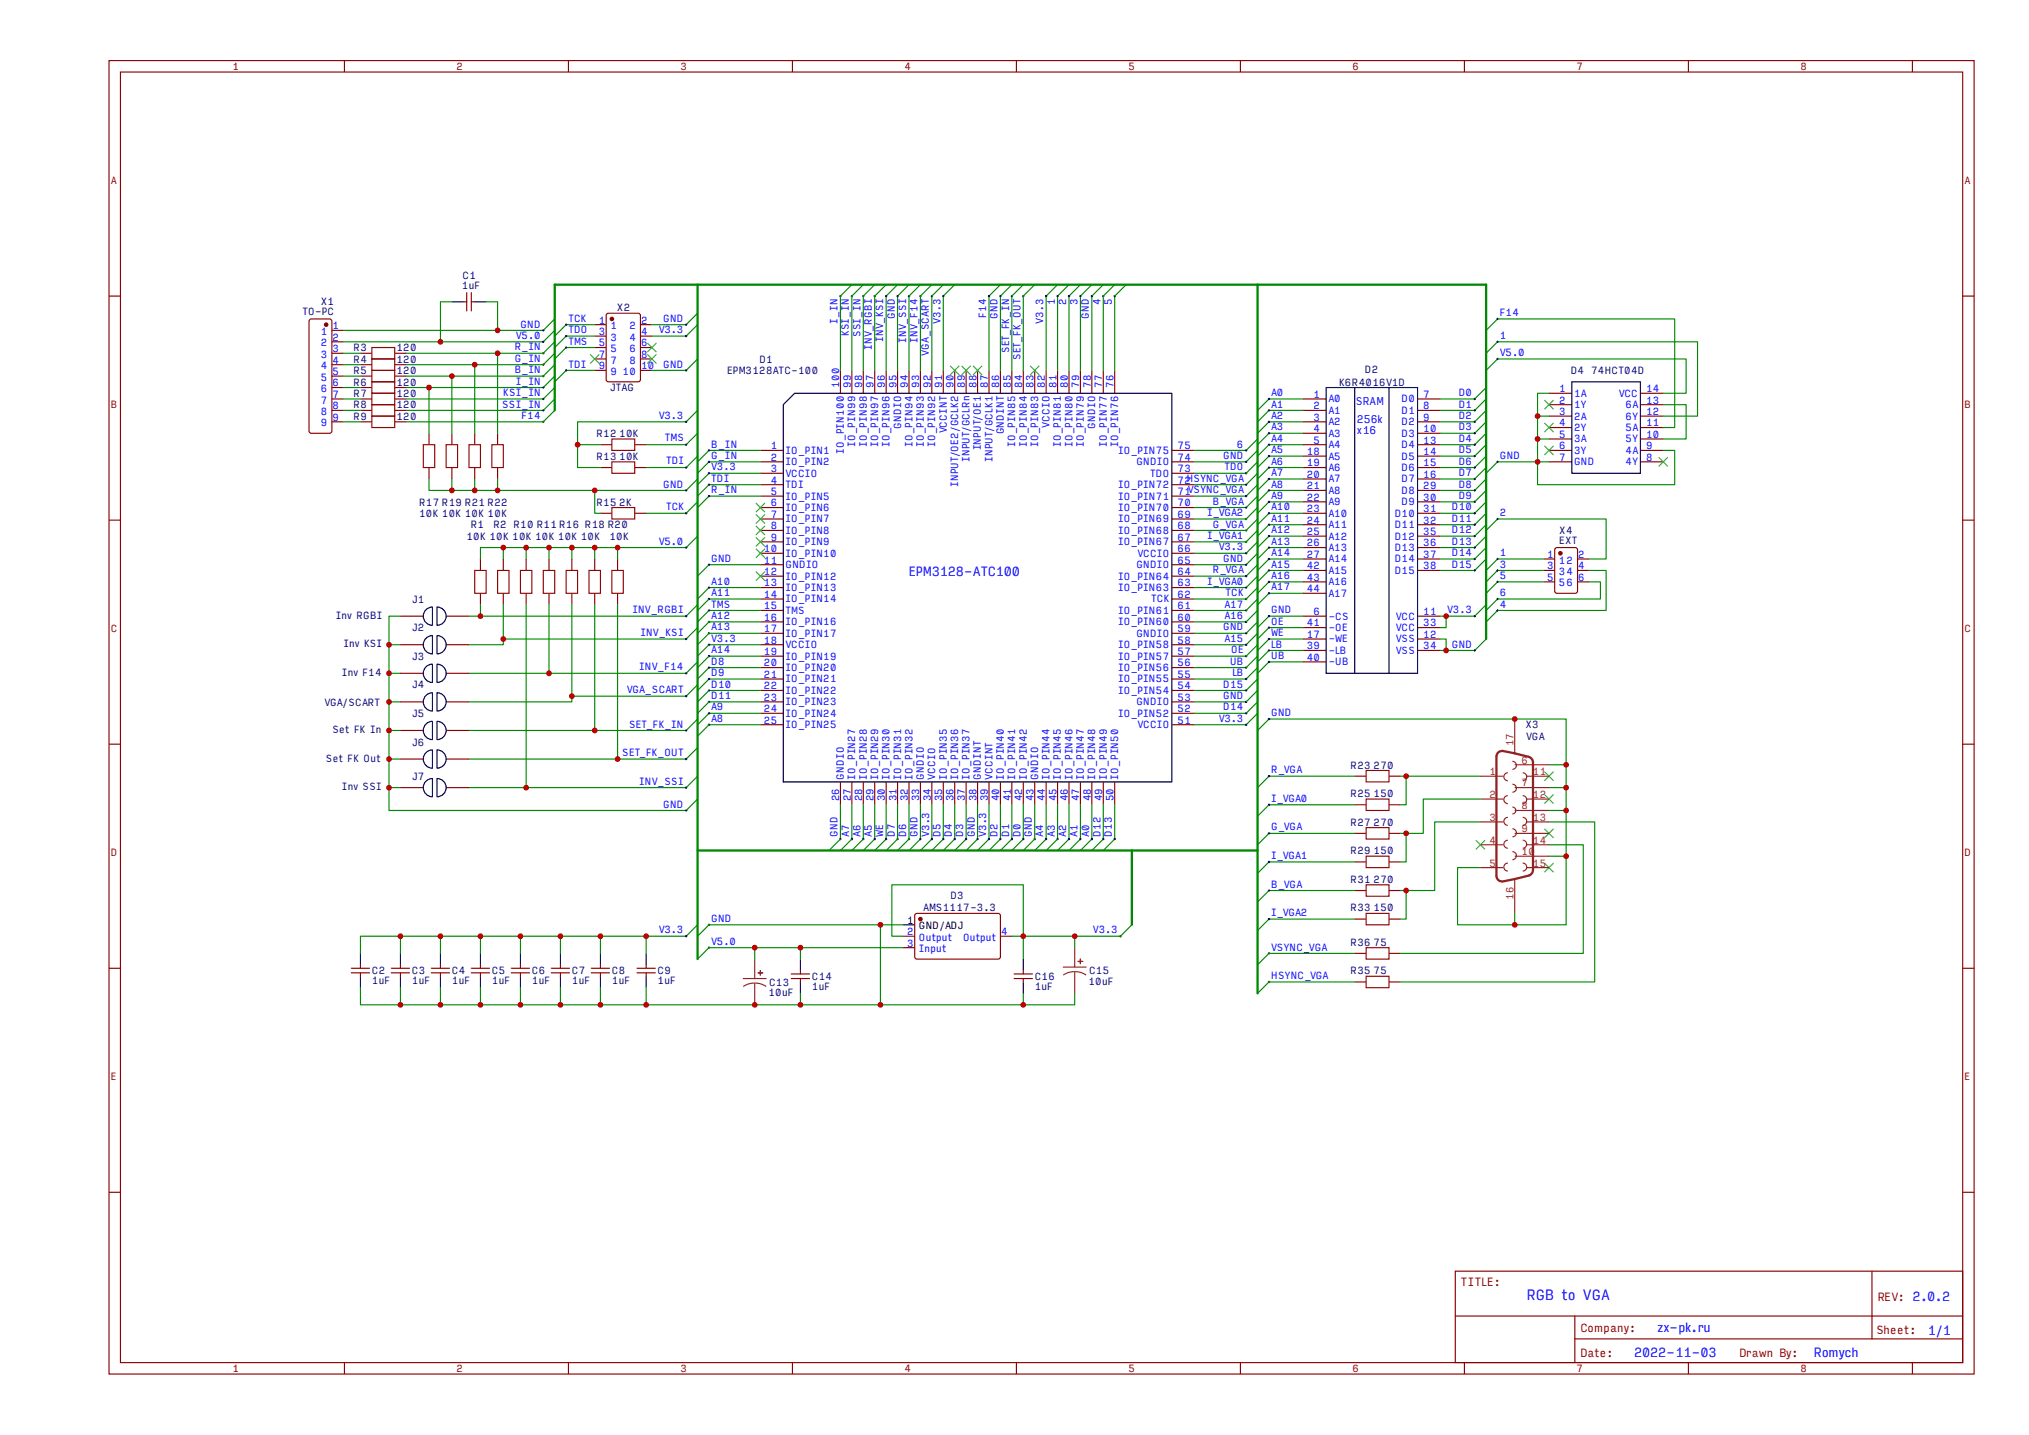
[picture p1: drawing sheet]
<svg xmlns="http://www.w3.org/2000/svg" width="297mm" height="210mm" viewBox="0 0 297 210" stroke-linecap="round" stroke-linejoin="round" font-family="sans-serif">
<defs><g id="words">
<text font-size="2.1" fill="#00f" x="223.5" y="190.3">RGB to VGA</text>
<g font-size="1.9" fill="#00f">
<text x="133.1" y="84.3">EPM3128-ATC100</text>
<text x="242.5" y="195">zx-pk.ru</text>
<text x="282.2" y="195.3">1/1</text>
<text x="239.2" y="198.7">2022-11-03</text>
<text x="265.5" y="198.6">Romych</text>
</g>
<g font-size="1.7" fill="#800">
<text x="213.9" y="188.2">TITLE:</text>
<text x="274.9" y="190.4">REV: 2.0.2</text>
<text x="231.4" y="194.9">Company:</text>
<text x="274.7" y="195.2">Sheet:</text>
<text x="231.4" y="198.6">Date:</text>
<text x="254.6" y="198.6">Drawn By:</text>
</g>
<g font-size="1.6" fill="#00f">
<text x="198.5" y="59.2">SRAM</text>
<text x="198.6" y="61.9">256k</text>
<text x="198.6" y="63.5">x16</text>
</g>
<g font-size="1.5" fill="#800">
<text x="34" y="10.3">1</text>
<text x="66.8" y="10.3">2</text>
<text x="99.6" y="10.3">3</text>
<text x="132.4" y="10.3">4</text>
<text x="165.2" y="10.3">5</text>
<text x="198" y="10.3">6</text>
<text x="230.8" y="10.3">7</text>
<text x="263.5" y="10.3">8</text>
<text x="16.2" y="26.9">A</text>
<text x="287.5" y="26.9">A</text>
<text x="16.2" y="59.7">B</text>
<text x="287.5" y="59.7">B</text>
<text x="16.2" y="92.5">C</text>
<text x="287.5" y="92.5">C</text>
<text x="16.2" y="125.3">D</text>
<text x="287.5" y="125.3">D</text>
<text x="16.2" y="158.1">E</text>
<text x="287.5" y="158.1">E</text>
<text x="34" y="200.8">1</text>
<text x="66.8" y="200.8">2</text>
<text x="99.6" y="200.8">3</text>
<text x="132.4" y="200.8">4</text>
<text x="165.2" y="200.8">5</text>
<text x="198" y="200.8">6</text>
<text x="230.8" y="200.8">7</text>
<text x="263.5" y="200.8">8</text>
</g>
<g font-size="1.5" fill="#000080">
<text x="67.7" y="40.8">C1</text>
<text x="44.3" y="46.1">TO-PC</text>
<text x="46.9" y="44.6">X1</text>
<text x="67.6" y="42.3">1uF</text>
<text x="90.3" y="45.6">X2</text>
<text x="51.8" y="53.1">R4</text>
<text x="51.8" y="51.4">R3</text>
<text x="58" y="51.4">120</text>
<text x="58" y="53.1">120</text>
<text x="111.2" y="53.1">D1</text>
<text x="51.8" y="54.8">R5</text>
<text x="51.8" y="56.4">R6</text>
<text x="51.8" y="58.1">R7</text>
<text x="51.8" y="59.8">R8</text>
<text x="58" y="54.8">120</text>
<text x="58" y="56.4">120</text>
<text x="58" y="58.1">120</text>
<text x="58" y="59.8">120</text>
<text x="89.3" y="57.3">JTAG</text>
<text x="106.5" y="54.7">EPM3128ATC-100</text>
<text x="196" y="56.4">K6R4016V1D</text>
<text x="199.8" y="54.6">D2</text>
<text x="229.9" y="54.7">D4</text>
<text x="232.9" y="54.7">74HCT04D</text>
<text x="51.8" y="61.5">R9</text>
<text x="58" y="61.5">120</text>
<text x="87.3" y="64">R12</text>
<text x="90.6" y="64">10K</text>
<text x="87.3" y="67.3">R13</text>
<text x="90.6" y="67.3">10K</text>
<text x="61.3" y="74">R17 R19 R21 R22</text>
<text x="61.3" y="75.7">10K 10K 10K 10K</text>
<text x="68.9" y="77.3">R1</text>
<text x="72.2" y="77.3">R2 R10 R11 R16 R18 R20</text>
<text x="87.3" y="74">R15</text>
<text x="90.6" y="74">2K</text>
<text x="68.3" y="79">10K 10K 10K 10K 10K 10K</text>
<text x="89.2" y="79">10K</text>
<text x="228.2" y="79.6">EXT</text>
<text x="228.2" y="78.1">X4</text>
<text x="60.3" y="88.2">J1</text>
<text x="49.2" y="90.6">Inv RGBI</text>
<text x="50.3" y="94.8">Inv KSI</text>
<text x="60.3" y="92.4">J2</text>
<text x="50.1" y="98.9">Inv F14</text>
<text x="60.3" y="96.6">J3</text>
<text x="60.3" y="100.7">J4</text>
<text x="47.5" y="103.3">VGA/SCART</text>
<text x="48.7" y="107.3">Set FK In</text>
<text x="60.3" y="104.9">J5</text>
<text x="223.3" y="106.6">X3</text>
<text x="47.7" y="111.5">Set FK Out</text>
<text x="60.3" y="109.1">J6</text>
<text x="197.7" y="112.5">R23</text>
<text x="201.1" y="112.5">270</text>
<text x="223.4" y="108.3">VGA</text>
<text x="50.1" y="115.7">Inv SSI</text>
<text x="60.3" y="114.1">J7</text>
<text x="197.7" y="116.7">R25</text>
<text x="201.1" y="116.7">150</text>
<text x="197.7" y="120.8">R27</text>
<text x="197.7" y="125">R29</text>
<text x="201.1" y="120.8">270</text>
<text x="201.1" y="125">150</text>
<text x="139.1" y="131.6">D3</text>
<text x="197.7" y="129.2">R31</text>
<text x="201.1" y="129.2">270</text>
<text x="135.2" y="133.4">AMS1117-3.3</text>
<text x="197.7" y="133.4">R33</text>
<text x="201.1" y="133.4">150</text>
<text x="54.4" y="142.6">C2</text>
<text x="60.3" y="142.6">C3</text>
<text x="66.1" y="142.6">C4</text>
<text x="72" y="142.6">C5</text>
<text x="77.9" y="142.6">C6</text>
<text x="83.7" y="142.6">C7</text>
<text x="89.6" y="142.6">C8</text>
<text x="96.3" y="142.6">C9</text>
<text x="118.8" y="143.4">C14</text>
<text x="151.5" y="143.4">C16</text>
<text x="159.4" y="142.6">C15</text>
<text x="197.7" y="142.6">R35</text>
<text x="197.7" y="138.4">R36</text>
<text x="201.1" y="142.6">75</text>
<text x="201.1" y="138.4">75</text>
<text x="54.4" y="144.1">1uF</text>
<text x="60.3" y="144.1">1uF</text>
<text x="66.1" y="144.1">1uF</text>
<text x="72" y="144.1">1uF</text>
<text x="77.9" y="144.1">1uF</text>
<text x="83.7" y="144.1">1uF</text>
<text x="89.6" y="144.1">1uF</text>
<text x="96.3" y="144.1">1uF</text>
<text x="112.5" y="145.8">10uF</text>
<text x="112.6" y="144.2">C13</text>
<text x="118.8" y="144.9">1uF</text>
<text x="151.5" y="144.9">1uF</text>
<text x="159.3" y="144.1">10uF</text>
</g>
<g font-size="1.5" fill="#00f">
<text x="76.2" y="47.9">GND</text>
<text x="83.2" y="47.1">TCK</text>
<text x="87.6" y="47.3">1</text>
<text x="93.8" y="47.3">2</text>
<text x="97.1" y="47.1">GND</text>
<text x="122.6" y="47.3" transform="rotate(-90 122.6 47.3)">I_IN</text>
<text x="131" y="46.7" transform="rotate(-90 131 46.7)">GND</text>
<text x="137.7" y="47.3" transform="rotate(-90 137.7 47.3)">V3.3</text>
<text x="144.3" y="46.5" transform="rotate(-90 144.3 46.5)">F14</text>
<text x="146" y="46.7" transform="rotate(-90 146 46.7)">GND</text>
<text x="152.7" y="47.3" transform="rotate(-90 152.7 47.3)">V3.3</text>
<text x="154.4" y="44.7" transform="rotate(-90 154.4 44.7)">1</text>
<text x="156.1" y="44.7" transform="rotate(-90 156.1 44.7)">2</text>
<text x="157.7" y="44.7" transform="rotate(-90 157.7 44.7)">3</text>
<text x="159.4" y="46.7" transform="rotate(-90 159.4 46.7)">GND</text>
<text x="161.1" y="44.7" transform="rotate(-90 161.1 44.7)">4</text>
<text x="162.8" y="44.7" transform="rotate(-90 162.8 44.7)">5</text>
<text x="219.5" y="46.3">F14</text>
<text x="47" y="49">1</text>
<text x="47" y="50.7">2</text>
<text x="47" y="52.4">3</text>
<text x="48.7" y="48.2">1</text>
<text x="48.7" y="49.9">2</text>
<text x="48.7" y="51.5">3</text>
<text x="48.7" y="53.2">4</text>
<text x="75.3" y="51.3">R_IN</text>
<text x="75.3" y="52.9">G_IN</text>
<text x="75.5" y="49.6">V5.0</text>
<text x="83.2" y="48.8">TDO</text>
<text x="83.2" y="50.4">TMS</text>
<text x="83.2" y="53.8">TDI</text>
<text x="87.6" y="49">3</text>
<text x="87.6" y="50.7">5</text>
<text x="87.6" y="52.4">7</text>
<text x="89.3" y="48.2">1</text>
<text x="89.3" y="49.9">3</text>
<text x="89.3" y="51.5">5</text>
<text x="89.3" y="53.2">7</text>
<text x="92.1" y="53.2">8</text>
<text x="92.1" y="51.5">6</text>
<text x="92.1" y="49.9">4</text>
<text x="92.1" y="48.2">2</text>
<text x="93.8" y="52.4">8</text>
<text x="93.8" y="50.7">6</text>
<text x="93.8" y="49">4</text>
<text x="96.4" y="48.8">V3.3</text>
<text x="97.1" y="53.8">GND</text>
<text x="124.3" y="49.2" transform="rotate(-90 124.3 49.2)">KSI_IN</text>
<text x="125.9" y="49.4" transform="rotate(-90 125.9 49.4)">SSI_IN</text>
<text x="127.6" y="51.2" transform="rotate(-90 127.6 51.2)">INV_RGBI</text>
<text x="129.3" y="50" transform="rotate(-90 129.3 50)">INV_KSI</text>
<text x="132.6" y="50.2" transform="rotate(-90 132.6 50.2)">INV_SSI</text>
<text x="134.3" y="50.2" transform="rotate(-90 134.3 50.2)">INV_F14</text>
<text x="136" y="52" transform="rotate(-90 136 52)">VGA_SCART</text>
<text x="147.7" y="51.7" transform="rotate(-90 147.7 51.7)">SET_FK_IN</text>
<text x="149.4" y="52.7" transform="rotate(-90 149.4 52.7)">SET_FK_OUT</text>
<text x="219.5" y="49.6">1</text>
<text x="219.5" y="52.1">V5.0</text>
<text x="47" y="54">4</text>
<text x="47" y="55.7">5</text>
<text x="47" y="57.4">6</text>
<text x="47" y="59.1">7</text>
<text x="48.7" y="54.9">5</text>
<text x="48.7" y="56.5">6</text>
<text x="48.7" y="58.2">7</text>
<text x="48.7" y="59.9">8</text>
<text x="73.5" y="59.6">SSI_IN</text>
<text x="73.7" y="58">KSI_IN</text>
<text x="75.3" y="54.6">B_IN</text>
<text x="75.5" y="56.3">I_IN</text>
<text x="87.6" y="54">9</text>
<text x="89.3" y="54.9">9</text>
<text x="91.1" y="54.9">10</text>
<text x="93.8" y="54">10</text>
<text x="122.9" y="56.7" transform="rotate(-90 122.9 56.7)">100</text>
<text x="124.5" y="56.7" transform="rotate(-90 124.5 56.7)">99</text>
<text x="126.2" y="56.7" transform="rotate(-90 126.2 56.7)">98</text>
<text x="127.9" y="56.7" transform="rotate(-90 127.9 56.7)">97</text>
<text x="129.5" y="56.7" transform="rotate(-90 129.5 56.7)">96</text>
<text x="131.2" y="56.7" transform="rotate(-90 131.2 56.7)">95</text>
<text x="132.9" y="56.7" transform="rotate(-90 132.9 56.7)">94</text>
<text x="134.6" y="56.7" transform="rotate(-90 134.6 56.7)">93</text>
<text x="136.2" y="56.7" transform="rotate(-90 136.2 56.7)">92</text>
<text x="137.9" y="56.7" transform="rotate(-90 137.9 56.7)">91</text>
<text x="139.6" y="56.7" transform="rotate(-90 139.6 56.7)">90</text>
<text x="141.3" y="56.7" transform="rotate(-90 141.3 56.7)">89</text>
<text x="142.9" y="56.7" transform="rotate(-90 142.9 56.7)">88</text>
<text x="144.6" y="56.7" transform="rotate(-90 144.6 56.7)">87</text>
<text x="146.3" y="56.7" transform="rotate(-90 146.3 56.7)">86</text>
<text x="147.9" y="56.7" transform="rotate(-90 147.9 56.7)">85</text>
<text x="149.6" y="56.7" transform="rotate(-90 149.6 56.7)">84</text>
<text x="151.3" y="56.7" transform="rotate(-90 151.3 56.7)">83</text>
<text x="153" y="56.7" transform="rotate(-90 153 56.7)">82</text>
<text x="154.6" y="56.7" transform="rotate(-90 154.6 56.7)">81</text>
<text x="156.3" y="56.7" transform="rotate(-90 156.3 56.7)">80</text>
<text x="158" y="56.7" transform="rotate(-90 158 56.7)">79</text>
<text x="159.7" y="56.7" transform="rotate(-90 159.7 56.7)">78</text>
<text x="161.3" y="56.7" transform="rotate(-90 161.3 56.7)">77</text>
<text x="163" y="56.7" transform="rotate(-90 163 56.7)">76</text>
<text x="186.1" y="58">A0</text>
<text x="186.1" y="59.6">A1</text>
<text x="192.3" y="58.2">1</text>
<text x="192.3" y="59.9">2</text>
<text x="194.5" y="58.9">A0</text>
<text x="205.2" y="58.9">D0</text>
<text x="208.3" y="58.2">7</text>
<text x="208.3" y="59.9">8</text>
<text x="213.5" y="58">D0</text>
<text x="213.5" y="59.6">D1</text>
<text x="228.2" y="57.4">1</text>
<text x="228.2" y="59.1">2</text>
<text x="230.4" y="58.1">1A</text>
<text x="230.4" y="59.7">1Y</text>
<text x="236.9" y="58.1">VCC</text>
<text x="237.9" y="59.7">6A</text>
<text x="241" y="59.1">13</text>
<text x="241" y="57.4">14</text>
<text x="47" y="60.7">8</text>
<text x="47" y="62.4">9</text>
<text x="48.7" y="61.6">9</text>
<text x="76.3" y="61.3">F14</text>
<text x="96.4" y="61.3">V3.3</text>
<text x="97.3" y="64.6">TMS</text>
<text x="104.1" y="65.5">B_IN</text>
<text x="112.8" y="65.7">1</text>
<text x="125.2" y="65.4" transform="rotate(-90 125.2 65.4)">IO_PIN99</text>
<text x="126.9" y="65.4" transform="rotate(-90 126.9 65.4)">IO_PIN98</text>
<text x="128.5" y="65.4" transform="rotate(-90 128.5 65.4)">IO_PIN97</text>
<text x="130.2" y="65.4" transform="rotate(-90 130.2 65.4)">IO_PIN96</text>
<text x="131.9" y="62.7" transform="rotate(-90 131.9 62.7)">GNDIO</text>
<text x="133.6" y="65.4" transform="rotate(-90 133.6 65.4)">IO_PIN94</text>
<text x="135.2" y="65.4" transform="rotate(-90 135.2 65.4)">IO_PIN93</text>
<text x="136.9" y="65.4" transform="rotate(-90 136.9 65.4)">IO_PIN92</text>
<text x="138.6" y="63.4" transform="rotate(-90 138.6 63.4)">VCCINT</text>
<text x="143.6" y="65.9" transform="rotate(-90 143.6 65.9)">INPUT/OE1</text>
<text x="146.9" y="63.6" transform="rotate(-90 146.9 63.6)">GNDINT</text>
<text x="148.6" y="65.4" transform="rotate(-90 148.6 65.4)">IO_PIN85</text>
<text x="150.3" y="65.4" transform="rotate(-90 150.3 65.4)">IO_PIN84</text>
<text x="152" y="65.4" transform="rotate(-90 152 65.4)">IO_PIN83</text>
<text x="153.6" y="62.6" transform="rotate(-90 153.6 62.6)">VCCIO</text>
<text x="155.3" y="65.4" transform="rotate(-90 155.3 65.4)">IO_PIN81</text>
<text x="157" y="65.4" transform="rotate(-90 157 65.4)">IO_PIN80</text>
<text x="158.7" y="65.4" transform="rotate(-90 158.7 65.4)">IO_PIN79</text>
<text x="160.3" y="62.7" transform="rotate(-90 160.3 62.7)">GNDIO</text>
<text x="162" y="65.4" transform="rotate(-90 162 65.4)">IO_PIN77</text>
<text x="163.7" y="65.4" transform="rotate(-90 163.7 65.4)">IO_PIN76</text>
<text x="172.4" y="65.7">75</text>
<text x="181.1" y="65.5">6</text>
<text x="186.1" y="61.3">A2</text>
<text x="186.1" y="63">A3</text>
<text x="186.1" y="64.7">A4</text>
<text x="192.3" y="61.6">3</text>
<text x="192.3" y="63.2">4</text>
<text x="192.3" y="64.9">5</text>
<text x="194.5" y="60.6">A1</text>
<text x="194.5" y="62.2">A2</text>
<text x="194.5" y="63.9">A3</text>
<text x="194.5" y="65.6">A4</text>
<text x="205.2" y="60.6">D1</text>
<text x="205.2" y="62.2">D2</text>
<text x="205.2" y="63.9">D3</text>
<text x="205.2" y="65.6">D4</text>
<text x="208.3" y="61.6">9</text>
<text x="208.3" y="63.2">10</text>
<text x="208.3" y="64.9">13</text>
<text x="213.5" y="61.3">D2</text>
<text x="213.5" y="63">D3</text>
<text x="213.5" y="64.7">D4</text>
<text x="228.2" y="60.7">3</text>
<text x="228.2" y="62.4">4</text>
<text x="228.2" y="64.1">5</text>
<text x="228.2" y="65.7">6</text>
<text x="230.4" y="61.4">2A</text>
<text x="230.4" y="63.1">2Y</text>
<text x="230.4" y="64.7">3A</text>
<text x="237.9" y="64.7">5Y</text>
<text x="237.9" y="63.1">5A</text>
<text x="237.9" y="61.4">6Y</text>
<text x="241" y="65.7">9</text>
<text x="241" y="64.1">10</text>
<text x="241" y="62.4">11</text>
<text x="241" y="60.7">12</text>
<text x="97.1" y="71.4">GND</text>
<text x="97.5" y="67.9">TDI</text>
<text x="104.1" y="68.8">V3.3</text>
<text x="104.1" y="67.2">G_IN</text>
<text x="104.1" y="70.5">TDI</text>
<text x="112.8" y="67.4">2</text>
<text x="112.8" y="69.1">3</text>
<text x="112.8" y="70.8">4</text>
<text x="115" y="66.4">IO_PIN1</text>
<text x="115" y="68.1">IO_PIN2</text>
<text x="115" y="69.8">VCCIO</text>
<text x="115" y="71.4">TDI</text>
<text x="123.5" y="66.4" transform="rotate(-90 123.5 66.4)">IO_PIN100</text>
<text x="140.2" y="71.3" transform="rotate(-90 140.2 71.3)">INPUT/OE2/GCLK2</text>
<text x="141.9" y="67.6" transform="rotate(-90 141.9 67.6)">INPUT/GCLRn</text>
<text x="145.3" y="67.6" transform="rotate(-90 145.3 67.6)">INPUT/GCLK1</text>
<text x="163.7" y="71.4">IO_PIN72</text>
<text x="163.7" y="66.4">IO_PIN75</text>
<text x="166.3" y="68.1">GNDIO</text>
<text x="168.4" y="69.8">TDO</text>
<text x="172.4" y="70.8">72HSYNC_VGA</text>
<text x="172.4" y="69.1">73</text>
<text x="172.4" y="67.4">74</text>
<text x="179.1" y="67.2">GND</text>
<text x="179.2" y="68.8">TDO</text>
<text x="186.1" y="66.3">A5</text>
<text x="186.1" y="68">A6</text>
<text x="186.1" y="69.7">A7</text>
<text x="186.1" y="71.4">A8</text>
<text x="191.3" y="66.6">18</text>
<text x="191.3" y="68.3">19</text>
<text x="191.3" y="69.9">20</text>
<text x="191.3" y="71.6">21</text>
<text x="194.5" y="67.3">A5</text>
<text x="194.5" y="68.9">A6</text>
<text x="194.5" y="70.6">A7</text>
<text x="205.2" y="67.3">D5</text>
<text x="205.2" y="68.9">D6</text>
<text x="205.2" y="70.6">D7</text>
<text x="208.3" y="66.6">14</text>
<text x="208.3" y="68.3">15</text>
<text x="208.3" y="69.9">16</text>
<text x="208.3" y="71.6">29</text>
<text x="213.5" y="66.3">D5</text>
<text x="213.5" y="68">D6</text>
<text x="213.5" y="69.7">D7</text>
<text x="213.5" y="71.4">D8</text>
<text x="219.5" y="67.2">GND</text>
<text x="228.2" y="67.4">7</text>
<text x="230.4" y="66.4">3Y</text>
<text x="230.4" y="68.1">GND</text>
<text x="237.9" y="68.1">4Y</text>
<text x="237.9" y="66.4">4A</text>
<text x="241" y="67.4">8</text>
<text x="97.5" y="74.6">TCK</text>
<text x="104.1" y="72.2">R_IN</text>
<text x="112.8" y="72.4">5</text>
<text x="112.8" y="74.1">6</text>
<text x="112.8" y="75.8">7</text>
<text x="112.8" y="77.5">8</text>
<text x="115" y="73.1">IO_PIN5</text>
<text x="115" y="74.8">IO_PIN6</text>
<text x="115" y="76.5">IO_PIN7</text>
<text x="163.7" y="76.5">IO_PIN69</text>
<text x="163.7" y="74.8">IO_PIN70</text>
<text x="163.7" y="73.1">IO_PIN71</text>
<text x="172.4" y="77.5">68</text>
<text x="172.4" y="75.8">69</text>
<text x="172.4" y="74.1">70</text>
<text x="172.4" y="72.4">71VSYNC_VGA</text>
<text x="176.7" y="75.5">I_VGA2</text>
<text x="177.6" y="73.9">B_VGA</text>
<text x="177.6" y="77.2">G_VGA</text>
<text x="186.1" y="73">A9</text>
<text x="186.1" y="74.7">A10</text>
<text x="186.1" y="76.4">A11</text>
<text x="191.3" y="73.3">22</text>
<text x="191.3" y="74.9">23</text>
<text x="191.3" y="76.6">24</text>
<text x="194.5" y="72.3">A8</text>
<text x="194.5" y="73.9">A9</text>
<text x="194.5" y="75.6">A10</text>
<text x="194.5" y="77.3">A11</text>
<text x="204.2" y="75.6">D10</text>
<text x="204.2" y="77.3">D11</text>
<text x="205.2" y="72.3">D8</text>
<text x="205.2" y="73.9">D9</text>
<text x="208.3" y="73.3">30</text>
<text x="208.3" y="74.9">31</text>
<text x="208.3" y="76.6">32</text>
<text x="212.5" y="74.7">D10</text>
<text x="212.5" y="76.4">D11</text>
<text x="213.5" y="73">D9</text>
<text x="219.5" y="75.5">2</text>
<text x="96.4" y="79.7">V5.0</text>
<text x="104.1" y="82.2">GND</text>
<text x="111.8" y="80.8">10</text>
<text x="111.8" y="82.5">11</text>
<text x="112.8" y="79.1">9</text>
<text x="115" y="78.1">IO_PIN8</text>
<text x="115" y="79.8">IO_PIN9</text>
<text x="115" y="81.5">IO_PIN10</text>
<text x="115" y="83.1">GNDIO</text>
<text x="163.7" y="79.8">IO_PIN67</text>
<text x="163.7" y="78.1">IO_PIN68</text>
<text x="166.3" y="83.1">GNDIO</text>
<text x="166.5" y="81.5">VCCIO</text>
<text x="172.4" y="82.5">65</text>
<text x="172.4" y="80.8">66</text>
<text x="172.4" y="79.1">67</text>
<text x="176.7" y="78.9">I_VGA1</text>
<text x="177.6" y="83.9">R_VGA</text>
<text x="178.4" y="80.6">V3.3</text>
<text x="179.1" y="82.2">GND</text>
<text x="186.1" y="78">A12</text>
<text x="186.1" y="79.7">A13</text>
<text x="186.1" y="81.4">A14</text>
<text x="186.1" y="83.1">A15</text>
<text x="191.3" y="78.3">25</text>
<text x="191.3" y="80">26</text>
<text x="191.3" y="81.6">27</text>
<text x="191.3" y="83.3">42</text>
<text x="194.5" y="79">A12</text>
<text x="194.5" y="80.6">A13</text>
<text x="194.5" y="82.3">A14</text>
<text x="194.5" y="84">A15</text>
<text x="204.2" y="79">D12</text>
<text x="204.2" y="80.6">D13</text>
<text x="204.2" y="82.3">D14</text>
<text x="204.2" y="84">D15</text>
<text x="208.3" y="78.3">35</text>
<text x="208.3" y="80">36</text>
<text x="208.3" y="81.6">37</text>
<text x="208.3" y="83.3">38</text>
<text x="212.5" y="78">D12</text>
<text x="212.5" y="79.7">D13</text>
<text x="212.5" y="81.4">D14</text>
<text x="212.5" y="83.1">D15</text>
<text x="219.5" y="81.4">1</text>
<text x="219.5" y="83.1">3</text>
<text x="226.5" y="81.6">1</text>
<text x="226.5" y="83.3">3</text>
<text x="228.2" y="82.5">12</text>
<text x="231" y="83.3">4</text>
<text x="231" y="81.6">2</text>
<text x="92.6" y="89.8">INV_RGBI</text>
<text x="104.1" y="88.9">TMS</text>
<text x="104.1" y="85.6">A10</text>
<text x="104.1" y="87.2">A11</text>
<text x="111.8" y="84.1">12</text>
<text x="111.8" y="85.8">13</text>
<text x="111.8" y="87.5">14</text>
<text x="111.8" y="89.2">15</text>
<text x="115" y="84.8">IO_PIN12</text>
<text x="115" y="86.5">IO_PIN13</text>
<text x="115" y="88.2">IO_PIN14</text>
<text x="115" y="89.8">TMS</text>
<text x="163.7" y="89.8">IO_PIN61</text>
<text x="163.7" y="86.5">IO_PIN63</text>
<text x="163.7" y="84.8">IO_PIN64</text>
<text x="168.5" y="88.2">TCK</text>
<text x="172.4" y="89.2">61</text>
<text x="172.4" y="87.5">62</text>
<text x="172.4" y="85.8">63</text>
<text x="172.4" y="84.1">64</text>
<text x="176.7" y="85.6">I_VGA0</text>
<text x="179.2" y="88.9">A17</text>
<text x="179.4" y="87.2">TCK</text>
<text x="186.1" y="84.7">A16</text>
<text x="186.1" y="86.4">A17</text>
<text x="186.1" y="89.8">GND</text>
<text x="191.3" y="85">43</text>
<text x="191.3" y="86.7">44</text>
<text x="194.5" y="85.7">A16</text>
<text x="194.5" y="87.3">A17</text>
<text x="211.8" y="89.8">V3.3</text>
<text x="219.5" y="88.9">4</text>
<text x="219.5" y="84.7">5</text>
<text x="219.5" y="87.2">6</text>
<text x="226.5" y="85">5</text>
<text x="228.2" y="84.1">34</text>
<text x="228.2" y="85.8">56</text>
<text x="231" y="85">6</text>
<text x="93.7" y="93.1">INV_KSI</text>
<text x="104.1" y="93.9">V3.3</text>
<text x="104.1" y="90.6">A12</text>
<text x="104.1" y="92.3">A13</text>
<text x="104.1" y="95.6">A14</text>
<text x="111.8" y="90.8">16</text>
<text x="111.8" y="92.5">17</text>
<text x="111.8" y="94.2">18</text>
<text x="111.8" y="95.9">19</text>
<text x="115" y="91.5">IO_PIN16</text>
<text x="115" y="93.2">IO_PIN17</text>
<text x="115" y="94.9">VCCIO</text>
<text x="163.7" y="94.9">IO_PIN58</text>
<text x="163.7" y="91.5">IO_PIN60</text>
<text x="166.3" y="93.2">GNDIO</text>
<text x="172.4" y="95.9">57</text>
<text x="172.4" y="94.2">58</text>
<text x="172.4" y="92.5">59</text>
<text x="172.4" y="90.8">60</text>
<text x="179.1" y="92.3">GND</text>
<text x="179.2" y="93.9">A15</text>
<text x="179.2" y="90.6">A16</text>
<text x="180.2" y="95.6">OE</text>
<text x="186.1" y="91.4">OE</text>
<text x="186.1" y="93.1">WE</text>
<text x="186.1" y="94.8">LB</text>
<text x="191.3" y="91.7">41</text>
<text x="191.3" y="93.3">17</text>
<text x="191.3" y="95">39</text>
<text x="192.3" y="90">6</text>
<text x="194.5" y="90.7">-CS</text>
<text x="194.5" y="92.3">-OE</text>
<text x="194.5" y="94">-WE</text>
<text x="194.5" y="95.7">-LB</text>
<text x="204.3" y="90.7">VCC</text>
<text x="204.3" y="92.3">VCC</text>
<text x="204.3" y="94">VSS</text>
<text x="204.3" y="95.7">VSS</text>
<text x="208.3" y="90">11</text>
<text x="208.3" y="91.7">33</text>
<text x="208.3" y="93.3">12</text>
<text x="208.3" y="95">34</text>
<text x="212.5" y="94.8">GND</text>
<text x="91.7" y="101.5">VGA_SCART</text>
<text x="93.6" y="98.1">INV_F14</text>
<text x="104.1" y="100.6">D10</text>
<text x="104.1" y="97.3">D8</text>
<text x="104.1" y="99">D9</text>
<text x="111.8" y="97.5">20</text>
<text x="111.8" y="99.2">21</text>
<text x="111.8" y="100.9">22</text>
<text x="115" y="96.5">IO_PIN19</text>
<text x="115" y="98.2">IO_PIN20</text>
<text x="115" y="99.9">IO_PIN21</text>
<text x="115" y="101.5">IO_PIN22</text>
<text x="163.7" y="101.5">IO_PIN54</text>
<text x="163.7" y="99.9">IO_PIN55</text>
<text x="163.7" y="98.2">IO_PIN56</text>
<text x="163.7" y="96.5">IO_PIN57</text>
<text x="172.4" y="100.9">54</text>
<text x="172.4" y="99.2">55</text>
<text x="172.4" y="97.5">56</text>
<text x="179.1" y="100.6">D15</text>
<text x="180.1" y="97.3">UB</text>
<text x="180.4" y="99">LB</text>
<text x="186.1" y="96.4">UB</text>
<text x="191.3" y="96.7">40</text>
<text x="194.5" y="97.4">-UB</text>
<text x="92.1" y="106.5">SET_FK_IN</text>
<text x="104.1" y="104">A9</text>
<text x="104.1" y="102.3">D11</text>
<text x="104.1" y="105.6">A8</text>
<text x="111.8" y="102.5">23</text>
<text x="111.8" y="104.2">24</text>
<text x="111.8" y="105.9">25</text>
<text x="115" y="103.2">IO_PIN23</text>
<text x="115" y="104.9">IO_PIN24</text>
<text x="115" y="106.6">IO_PIN25</text>
<text x="163.7" y="104.9">IO_PIN52</text>
<text x="166.3" y="103.2">GNDIO</text>
<text x="166.5" y="106.6">VCCIO</text>
<text x="172.4" y="105.9">51</text>
<text x="172.4" y="104.2">52</text>
<text x="172.4" y="102.5">53</text>
<text x="178.4" y="105.6">V3.3</text>
<text x="179.1" y="102.3">GND</text>
<text x="179.1" y="104">D14</text>
<text x="186.1" y="104.8">GND</text>
<text x="91.1" y="110.7">SET_FK_OUT</text>
<text x="186.1" y="113.2">R_VGA</text>
<text x="93.6" y="114.8">INV_SSI</text>
<text x="97.1" y="118.2">GND</text>
<text x="122.9" y="117.3" transform="rotate(-90 122.9 117.3)">26</text>
<text x="123.5" y="114.1" transform="rotate(-90 123.5 114.1)">GNDIO</text>
<text x="124.5" y="117.3" transform="rotate(-90 124.5 117.3)">27</text>
<text x="125.2" y="114.1" transform="rotate(-90 125.2 114.1)">IO_PIN27</text>
<text x="126.2" y="117.3" transform="rotate(-90 126.2 117.3)">28</text>
<text x="126.9" y="114.1" transform="rotate(-90 126.9 114.1)">IO_PIN28</text>
<text x="127.9" y="117.3" transform="rotate(-90 127.9 117.3)">29</text>
<text x="128.5" y="114.1" transform="rotate(-90 128.5 114.1)">IO_PIN29</text>
<text x="129.5" y="117.3" transform="rotate(-90 129.5 117.3)">30</text>
<text x="130.2" y="114.1" transform="rotate(-90 130.2 114.1)">IO_PIN30</text>
<text x="131.2" y="117.3" transform="rotate(-90 131.2 117.3)">31</text>
<text x="131.9" y="114.1" transform="rotate(-90 131.9 114.1)">IO_PIN31</text>
<text x="132.9" y="117.3" transform="rotate(-90 132.9 117.3)">32</text>
<text x="133.6" y="114.1" transform="rotate(-90 133.6 114.1)">IO_PIN32</text>
<text x="134.6" y="117.3" transform="rotate(-90 134.6 117.3)">33</text>
<text x="135.2" y="114.1" transform="rotate(-90 135.2 114.1)">GNDIO</text>
<text x="136.2" y="117.3" transform="rotate(-90 136.2 117.3)">34</text>
<text x="136.9" y="114.1" transform="rotate(-90 136.9 114.1)">VCCIO</text>
<text x="137.9" y="117.3" transform="rotate(-90 137.9 117.3)">35</text>
<text x="138.6" y="114.1" transform="rotate(-90 138.6 114.1)">IO_PIN35</text>
<text x="139.6" y="117.3" transform="rotate(-90 139.6 117.3)">36</text>
<text x="140.2" y="114.1" transform="rotate(-90 140.2 114.1)">IO_PIN36</text>
<text x="141.3" y="117.3" transform="rotate(-90 141.3 117.3)">37</text>
<text x="141.9" y="114.1" transform="rotate(-90 141.9 114.1)">IO_PIN37</text>
<text x="142.9" y="117.3" transform="rotate(-90 142.9 117.3)">38</text>
<text x="143.6" y="114.1" transform="rotate(-90 143.6 114.1)">GNDINT</text>
<text x="144.6" y="117.3" transform="rotate(-90 144.6 117.3)">39</text>
<text x="145.3" y="114.1" transform="rotate(-90 145.3 114.1)">VCCINT</text>
<text x="146.3" y="117.3" transform="rotate(-90 146.3 117.3)">40</text>
<text x="146.9" y="114.1" transform="rotate(-90 146.9 114.1)">IO_PIN40</text>
<text x="147.9" y="117.3" transform="rotate(-90 147.9 117.3)">41</text>
<text x="148.6" y="114.1" transform="rotate(-90 148.6 114.1)">IO_PIN41</text>
<text x="149.6" y="117.3" transform="rotate(-90 149.6 117.3)">42</text>
<text x="150.3" y="114.1" transform="rotate(-90 150.3 114.1)">IO_PIN42</text>
<text x="151.3" y="117.3" transform="rotate(-90 151.3 117.3)">43</text>
<text x="152" y="114.1" transform="rotate(-90 152 114.1)">GNDIO</text>
<text x="153" y="117.3" transform="rotate(-90 153 117.3)">44</text>
<text x="153.6" y="114.1" transform="rotate(-90 153.6 114.1)">IO_PIN44</text>
<text x="154.6" y="117.3" transform="rotate(-90 154.6 117.3)">45</text>
<text x="155.3" y="114.1" transform="rotate(-90 155.3 114.1)">IO_PIN45</text>
<text x="156.3" y="117.3" transform="rotate(-90 156.3 117.3)">46</text>
<text x="157" y="114.1" transform="rotate(-90 157 114.1)">IO_PIN46</text>
<text x="158" y="117.3" transform="rotate(-90 158 117.3)">47</text>
<text x="158.7" y="114.1" transform="rotate(-90 158.7 114.1)">IO_PIN47</text>
<text x="159.7" y="117.3" transform="rotate(-90 159.7 117.3)">48</text>
<text x="160.3" y="114.1" transform="rotate(-90 160.3 114.1)">IO_PIN48</text>
<text x="161.3" y="117.3" transform="rotate(-90 161.3 117.3)">49</text>
<text x="162" y="114.1" transform="rotate(-90 162 114.1)">IO_PIN49</text>
<text x="163" y="117.3" transform="rotate(-90 163 117.3)">50</text>
<text x="163.7" y="114.1" transform="rotate(-90 163.7 114.1)">IO_PIN50</text>
<text x="186.1" y="117.4">I_VGA0</text>
<text x="122.6" y="122.5" transform="rotate(-90 122.6 122.5)">GND</text>
<text x="124.3" y="122.5" transform="rotate(-90 124.3 122.5)">A7</text>
<text x="125.9" y="122.5" transform="rotate(-90 125.9 122.5)">A6</text>
<text x="127.6" y="122.5" transform="rotate(-90 127.6 122.5)">A5</text>
<text x="129.3" y="122.5" transform="rotate(-90 129.3 122.5)">WE</text>
<text x="131" y="122.5" transform="rotate(-90 131 122.5)">D7</text>
<text x="132.6" y="122.5" transform="rotate(-90 132.6 122.5)">D6</text>
<text x="134.3" y="122.5" transform="rotate(-90 134.3 122.5)">GND</text>
<text x="136" y="122.5" transform="rotate(-90 136 122.5)">V3.3</text>
<text x="137.7" y="122.5" transform="rotate(-90 137.7 122.5)">D5</text>
<text x="139.3" y="122.5" transform="rotate(-90 139.3 122.5)">D4</text>
<text x="141" y="122.5" transform="rotate(-90 141 122.5)">D3</text>
<text x="142.7" y="122.5" transform="rotate(-90 142.7 122.5)">GND</text>
<text x="144.4" y="122.5" transform="rotate(-90 144.4 122.5)">V3.3</text>
<text x="146" y="122.5" transform="rotate(-90 146 122.5)">D2</text>
<text x="147.7" y="122.5" transform="rotate(-90 147.7 122.5)">D1</text>
<text x="149.4" y="122.5" transform="rotate(-90 149.4 122.5)">D0</text>
<text x="151" y="122.5" transform="rotate(-90 151 122.5)">GND</text>
<text x="152.7" y="122.5" transform="rotate(-90 152.7 122.5)">A4</text>
<text x="154.4" y="122.5" transform="rotate(-90 154.4 122.5)">A3</text>
<text x="156.1" y="122.5" transform="rotate(-90 156.1 122.5)">A2</text>
<text x="157.7" y="122.5" transform="rotate(-90 157.7 122.5)">A1</text>
<text x="159.4" y="122.5" transform="rotate(-90 159.4 122.5)">A0</text>
<text x="161.1" y="122.5" transform="rotate(-90 161.1 122.5)">D12</text>
<text x="162.8" y="122.5" transform="rotate(-90 162.8 122.5)">D13</text>
<text x="186.1" y="121.5">G_VGA</text>
<text x="186.1" y="125.7">I_VGA1</text>
<text x="186.1" y="129.9">B_VGA</text>
<text x="96.4" y="136.6">V3.3</text>
<text x="104.1" y="134.9">GND</text>
<text x="132.8" y="136.8">2</text>
<text x="134.5" y="137.7">Output</text>
<text x="141" y="137.7">Output</text>
<text x="146.5" y="136.8">4</text>
<text x="160" y="136.6">V3.3</text>
<text x="186.1" y="134.1">I_VGA2</text>
<text x="104.1" y="138.3">V5.0</text>
<text x="132.8" y="138.5">3</text>
<text x="134.5" y="139.4">Input</text>
<text x="186.1" y="143.3">HSYNC_VGA</text>
<text x="186.1" y="139.1">VSYNC_VGA</text>
</g>
<g font-size="1.5" fill="#8d2323">
<text x="218" y="113.4">1</text>
<text x="221.6" y="109.2" transform="rotate(-90 221.6 109.2)">17</text>
<text x="222.7" y="111.8">6</text>
<text x="224.4" y="113.4">11</text>
<text x="218" y="116.8">2</text>
<text x="222.7" y="115.1">7</text>
<text x="222.7" y="118.4">8</text>
<text x="224.4" y="116.8">12</text>
<text x="218" y="120.1">3</text>
<text x="218" y="123.5">4</text>
<text x="222.7" y="121.8">9</text>
<text x="222.7" y="125.1">10</text>
<text x="224.4" y="120.1">13</text>
<text x="224.4" y="123.5">14</text>
<text x="218" y="126.8">5</text>
<text x="221.6" y="131.7" transform="rotate(-90 221.6 131.7)">16</text>
<text x="224.4" y="126.8">15</text>
</g>
<g font-size="1.5">
<text x="132.8" y="135.2">1</text>
<text x="134.5" y="136">GND/ADJ</text>
</g>
</g></defs>
<g fill="none" stroke="#800" stroke-width=".17">
<path d="M16 8.9h273v192.2h-273zM17.6 10.5h269.7v188.9h-269.7zM50.4 8.9v1.6M83.2 8.9v1.6M116 8.9v1.6M148.8 8.9v1.6M181.6 8.9v1.6M214.4 8.9v1.6M247.1 8.9v1.6M279.9 8.9v1.6M16 43.3h1.6M45.4 46.7h2.8l.3 .1 .1 .2v16.1l-.1 .1-.3 .2h-2.6h-.2l-.2-.3v-16.1z"/>
<path d="M48.6 58.4h1.7M48.6 48.3h1.7M48.6 50h1.7M48.6 51.7h1.7M48.6 53.4h1.7M48.6 55h1.7M48.6 56.7h1.7M52.8 58.4h1.6M52.8 51.7h1.6M52.8 53.4h1.6M52.8 55h1.6M52.8 56.7h1.6"/>
<path d="M57.8 58.4h1.7M57.8 51.7h1.7M57.8 53.4h1.7M57.8 55h1.7M57.8 56.7h1.7M67.8 44.2h.5M68.3 42.8v2.7M69 42.8v2.7M69 44.2h.5M87.1 47.5h1.6M87.1 54.2h1.6M87.1 49.2h1.6"/>
<path d="M87.1 52.5h1.6M87.1 50.9h1.6M88.8 46l.3-.2h4.3l.3 .2v9.5l-.1 .3-4.5 .1-.3-.2zM93.7 47.5h1.7M93.7 54.2h1.7M93.7 49.2h1.7M93.7 52.5h1.7M93.7 50.9h1.7M123 54.2v3.3M124.7 54.2v3.3M126.4 54.2v3.3M128 54.2v3.3"/>
<path d="M129.7 54.2v3.3M131.4 54.2v3.3M133.1 54.2v3.3M134.7 54.2v3.3M136.4 54.2v3.3M138.1 54.2v3.3M139.7 54.2v3.3M141.4 54.2v3.3M143.1 54.2v3.3M144.8 54.2v3.3M146.4 54.2v3.3M148.1 54.2v3.3"/>
<path d="M149.8 54.2v3.3M151.5 54.2v3.3M153.1 54.2v3.3M154.8 54.2v3.3M156.5 54.2v3.3M158.1 54.2v3.3M159.8 54.2v3.3M161.5 54.2v3.3M163.2 54.2v3.3M190.8 58.4h3.3M207.5 58.4h3.3M226.7 57.5h3.4"/>
<path d="M226.7 59.2h3.4M240.1 57.5h3.4M240.1 59.2h3.4M287.3 43.3h1.7M16 76.1h1.6M48.6 60.1h1.7M48.6 61.7h1.7M52.8 60.1h1.6M52.8 61.7h1.6M57.8 60.1h1.7M57.8 61.7h1.7M62.8 63.4v1.7"/>
<path d="M62.8 68.4v1.7M66.1 63.4v1.7M66.1 68.4v1.7M69.5 63.4v1.7M69.5 68.4v1.7M72.8 63.4v1.7M72.8 68.4v1.7M87.9 65.1h1.7M87.9 68.4h1.7M87.9 75.1h1.7M92.9 65.1h1.7M92.9 68.4h1.7"/>
<path d="M92.9 75.1h1.7M111.3 65.9h3.4M111.3 67.6h3.4M111.3 69.3h3.4M111.3 70.9h3.4M111.3 72.6h3.4M111.3 74.3h3.4M111.3 76h3.4M111.3 77.6h3.4M111.3 79.3h3.4M171.5 65.9h3.4M171.5 67.6h3.4"/>
<path d="M171.5 69.3h3.4M171.5 70.9h3.4M171.5 72.6h3.4M171.5 74.3h3.4M171.5 76h3.4M171.5 77.6h3.4M171.5 79.3h3.4M190.8 60.1h3.3M190.8 61.7h3.3M190.8 63.4h3.3M190.8 65.1h3.3M190.8 66.8h3.3"/>
<path d="M190.8 68.4h3.3M190.8 70.1h3.3M190.8 71.8h3.3M190.8 73.4h3.3M190.8 75.1h3.3M190.8 76.8h3.3M190.8 78.5h3.3M207.5 60.1h3.3M207.5 61.7h3.3M207.5 63.4h3.3M207.5 65.1h3.3M207.5 66.8h3.3"/>
<path d="M207.5 68.4h3.3M207.5 70.1h3.3M207.5 71.8h3.3M207.5 73.4h3.3M207.5 75.1h3.3M207.5 76.8h3.3M207.5 78.5h3.3M226.7 65.9h3.4M226.7 67.6h3.4M226.7 60.9h3.4M226.7 62.6h3.4M226.7 64.2h3.4"/>
<path d="M240.1 65.9h3.4M240.1 67.6h3.4M240.1 60.9h3.4M240.1 62.6h3.4M240.1 64.2h3.4M287.3 76.1h1.7M58.6 94.4h3.4M58.6 90.2h3.4M58.6 98.5h3.4M65.3 94.4h3.4M65.3 90.2h3.4M65.3 98.5h3.4"/>
<path d="M70.3 81.8v1.7M70.3 86.8v1.7M73.7 81.8v1.7M73.7 86.8v1.7M77 81.8v1.7M77 86.8v1.7M80.4 81.8v1.7M80.4 86.8v1.7M83.7 81.8v1.7M83.7 86.8v1.7M87.1 81.8v1.7M87.1 86.8v1.7"/>
<path d="M90.4 81.8v1.7M90.4 86.8v1.7M111.3 81h3.4M111.3 82.6h3.4M111.3 84.3h3.4M111.3 86h3.4M111.3 87.7h3.4M111.3 89.3h3.4M111.3 91h3.4M111.3 92.7h3.4M111.3 94.4h3.4M111.3 96h3.4"/>
<path d="M111.3 97.7h3.4M111.3 99.4h3.4M171.5 81h3.4M171.5 82.6h3.4M171.5 84.3h3.4M171.5 86h3.4M171.5 87.7h3.4M171.5 89.3h3.4M171.5 91h3.4M171.5 92.7h3.4M171.5 94.4h3.4M171.5 96h3.4"/>
<path d="M171.5 97.7h3.4M171.5 99.4h3.4M190.8 80.1h3.3M190.8 81.8h3.3M190.8 83.5h3.3M190.8 85.2h3.3M190.8 86.8h3.3M190.8 90.2h3.3M190.8 91.8h3.3M190.8 93.5h3.3M190.8 96.9h3.3M190.8 95.2h3.3"/>
<path d="M207.5 80.1h3.3M207.5 81.8h3.3M207.5 83.5h3.3M207.5 90.2h3.3M207.5 91.8h3.3M207.5 93.5h3.3M207.5 95.2h3.3M225.9 81.8h1.7M225.9 83.5h1.7M225.9 85.2h1.7M227.7 80.2l2.9-.1 .3 .2v6.2l-.1 .3h-2.9l-.3-.1v-6.2zM230.9 81.8h1.7"/>
<path d="M230.9 83.5h1.7M230.9 85.2h1.7M16 108.9h1.6M58.6 102.7h3.4M58.6 106.9h3.4M58.6 111.1h3.4M58.6 115.3h3.4M65.3 102.7h3.4M65.3 106.9h3.4M65.3 111.1h3.4M65.3 115.3h3.4M111.3 101h3.4"/>
<path d="M111.3 102.7h3.4M111.3 104.4h3.4M111.3 106.1h3.4M123 114.4v3.4M124.7 114.4v3.4M126.4 114.4v3.4M128 114.4v3.4M129.7 114.4v3.4M131.4 114.4v3.4M133.1 114.4v3.4M134.7 114.4v3.4M136.4 114.4v3.4"/>
<path d="M138.1 114.4v3.4M139.7 114.4v3.4M141.4 114.4v3.4M143.1 114.4v3.4M144.8 114.4v3.4M146.4 114.4v3.4M148.1 114.4v3.4M149.8 114.4v3.4M151.5 114.4v3.4M153.1 114.4v3.4M154.8 114.4v3.4M156.5 114.4v3.4"/>
<path d="M158.1 114.4v3.4M159.8 114.4v3.4M161.5 114.4v3.4M163.2 114.4v3.4M171.5 101h3.4M171.5 102.7h3.4M171.5 104.4h3.4M171.5 106.1h3.4M198.3 113.6h1.7M198.3 117.8h1.7M203.3 113.6h1.7M203.3 117.8h1.7"/>
<path d="M287.3 108.9h1.7M132.2 137h1.7M132.2 138.7h1.7M133.9 133.8l.3-.1h12.1l.1 .3v6.2l-.3 .2-12-.1-.2-.3zM146.4 137h1.7M198.3 122h1.7M198.3 126.1h1.7M198.3 130.3h1.7M198.3 134.5h1.7M198.3 139.5h1.7M203.3 122h1.7M203.3 126.1h1.7"/>
<path d="M203.3 130.3h1.7M203.3 134.5h1.7M203.3 139.5h1.7M16 141.7h1.6M51.4 141.7h2.7M51.4 142.4h2.7M52.8 141.2v.5M52.8 142.4v.5M57.3 141.7h2.7M57.3 142.4h2.7M58.6 141.2v.5M58.6 142.4v.5"/>
<path d="M63.1 141.7h2.7M63.1 142.4h2.7M64.5 141.2v.5M64.5 142.4v.5M69 141.7h2.7M69 142.4h2.7M70.3 141.2v.5M70.3 142.4v.5M74.8 141.7h2.7M74.8 142.4h2.7M76.2 141.2v.5M76.2 142.4v.5"/>
<path d="M80.7 141.7h2.7M80.7 142.4h2.7M82 141.2v.5M82 142.4v.5M86.6 141.7h2.6M86.6 142.4h2.6M87.9 141.2v.5M87.9 142.4v.5M93.2 141.7h2.7M93.2 142.4h2.7M94.6 141.2v.5M94.6 142.4v.5"/>
<path d="M115.8 143.2h2.7M115.8 142.5h2.7M117.2 142v.5M117.2 143.2v.5M148.4 143.2h2.7M148.4 142.5h2.7M149.8 142v.5M149.8 143.2v.5M198.3 143.7h1.7M203.3 143.7h1.7M287.3 141.7h1.7M16 174.5h1.6"/>
<path d="M287.3 174.5h1.7M50.4 199.4v1.7M83.2 199.4v1.7M116 199.4v1.7M148.8 199.4v1.7M181.6 199.4v1.7M213 186h74.3v13.4h-74.3zM213 192.6h74.2M214.4 199.4v1.7M230.5 195.9h56.7M230.5 192.6v6.7M247.1 199.4v1.7"/>
<path d="M274 186v9.9M279.9 199.4v1.7"/>
</g>
<g fill="none" stroke="#000" stroke-width=".17">
<path d="M66.1 44.2h1.7M69.5 44.2h1.7M114.7 59.2l1.6-1.7h55.2v56.9h-56.8zM194.1 56.7h4.2v41.8h-4.2zM198.3 56.7h5M203.3 56.7h4.2v41.8h-4.2zM230.1 55.9h10v13.4h-10zM62.2 89.4l.7-.5 .4-.1v2.7a1.34 1.34 0 0 1-1.2-.7 1.34 1.34 0 0 1 .1-1.4zM62.2 97.7l.7-.4 .4-.1v2.7a1.34 1.34 0 0 1-1.2-.8 1.34 1.34 0 0 1 .1-1.4zM62.5 93.3l.8-.3v2.7a1.34 1.34 0 0 1-1.3-.9 1.34 1.34 0 0 1 .5-1.5zM64 88.8a1.34 1.34 0 0 1 1.3 1.4 1.34 1.34 0 0 1-1.3 1.3zM64 93a1.34 1.34 0 0 1 1.3 1.4 1.34 1.34 0 0 1-1.3 1.3z"/>
<path d="M64 97.2a1.34 1.34 0 0 1 1.3 1.3 1.34 1.34 0 0 1-1.3 1.4zM198.3 98.5h5M62.2 101.9l.7-.5h.4v2.7a1.34 1.34 0 0 1-1.2-.8 1.34 1.34 0 0 1 .1-1.4zM62.2 106.1l.7-.5h.4v2.6a1.34 1.34 0 0 1-1.2-.7 1.34 1.34 0 0 1 .1-1.4zM62.2 110.3l.7-.5 .4-.1v2.7a1.34 1.34 0 0 1-1.2-.7 1.34 1.34 0 0 1 .1-1.4zM62.2 114.5l.7-.5 .4-.1v2.7a1.34 1.34 0 0 1-1.2-.7 1.34 1.34 0 0 1 .1-1.4zM64 101.4a1.34 1.34 0 0 1 1.3 1.3 1.34 1.34 0 0 1-1.3 1.4zM64 105.6a1.34 1.34 0 0 1 1.3 1.3 1.34 1.34 0 0 1-1.3 1.3zM64 109.7a1.34 1.34 0 0 1 1.3 1.4 1.34 1.34 0 0 1-1.3 1.3zM64 113.9a1.34 1.34 0 0 1 1.3 1.4 1.34 1.34 0 0 1-1.3 1.3zM52.8 139.5v1.7M58.6 139.5v1.7"/>
<path d="M64.5 139.5v1.7M70.3 139.5v1.7M76.2 139.5v1.7M82 139.5v1.7M87.9 139.5v1.7M94.6 139.5v1.7M132.2 135.3h1.7M52.8 142.9v1.6M58.6 142.9v1.6M64.5 142.9v1.6M70.3 142.9v1.6M76.2 142.9v1.6"/>
<path d="M82 142.9v1.6M87.9 142.9v1.6M94.6 142.9v1.6M117.2 140.4v1.6M117.2 143.7v1.7M149.8 140.4v1.6M149.8 143.7v1.7"/>
</g>
<path d="M102.1 41.7v82.8h82M184.1 41.7h33.4v51.8M81.2 60.1v-18.4h102.9v103.7M102.1 124.5v15.9M165.7 124.5v10.8" fill="none" stroke="#080" stroke-width=".33"/>
<g fill="none" stroke="#080" stroke-width=".17">
<path d="M50.3 58.4h2.5M50.3 48.3h29.2M50.3 50h29.2M50.3 51.7h2.5M50.3 53.4h2.5M50.3 55h2.5M50.3 56.7h2.5M59.5 58.4h20M59.5 51.7h20M59.5 53.4h20M59.5 55h20M59.5 56.7h20"/>
<path d="M62.8 56.7v6.7M66.1 44.2h-1.6v5.8M66.1 55v8.4M69.5 53.4v10M71.2 44.2h1.6v4.1M72.8 51.7v11.7M82.9 54.2h4.2M82.9 50.9h4.2M82.9 49.2h4.2M82.9 47.5h4.2M95.4 54.2h5M95.4 49.2h5"/>
<path d="M95.4 47.5h5M123 43.3v10.9M124.7 43.3v10.9M126.4 43.3v10.9M128 43.3v10.9M129.7 43.3v10.9M131.4 43.3v10.9M133.1 43.3v10.9M134.7 43.3v10.9M136.4 43.3v10.9M138.1 43.3v10.9M144.8 43.3v10.9"/>
<path d="M146.4 43.3v10.9M148.1 43.3v10.9M149.8 43.3v10.9M153.1 43.3v10.9M154.8 43.3v10.9M156.5 43.3v10.9M158.1 43.3v10.9M159.8 43.3v10.9M161.5 43.3v10.9M163.2 43.3v10.9M185.8 58.4h5M210.8 58.4h5.1"/>
<path d="M219.2 46.7h25.9v15.9h-1.6M219.2 50h29.3v10.9h-5M219.2 52.5h27.6v5h-3.3M226.7 57.5h-1.6v13.4h20v-5h-1.6M243.5 59.2h3.3v5h-3.3M50.3 60.1h2.5M50.3 61.7h2.5M59.5 60.1h20M59.5 61.7h20M62.8 70.1v1.7h24.3M66.1 70.1v1.7M69.5 70.1v1.7"/>
<path d="M72.8 70.1v1.7M84.5 65.1h3.4M94.6 65.1h5.8M94.6 68.4h5.8M94.6 75.1h5.8M100.4 61.7h-15.9v6.7h3.4M100.4 71.8h-13.3v3.3h.8M103.8 69.3h7.5M103.8 72.6h7.5M103.8 65.9h7.5M103.8 67.6h7.5M103.8 70.9h7.5"/>
<path d="M174.9 69.3h7.5M174.9 72.6h7.5M174.9 65.9h7.5M174.9 67.6h7.5M174.9 74.3h7.5M174.9 70.9h7.5M174.9 79.3h7.5M174.9 77.6h7.5M174.9 76h7.5M185.8 60.1h5M185.8 61.7h5M185.8 65.1h5"/>
<path d="M185.8 63.4h5M185.8 68.4h5M185.8 66.8h5M185.8 71.8h5M185.8 70.1h5M185.8 75.1h5M185.8 73.4h5M185.8 78.5h5M185.8 76.8h5M210.8 60.1h5.1M210.8 61.7h5.1M210.8 65.1h5.1"/>
<path d="M210.8 63.4h5.1M210.8 68.4h5.1M210.8 66.8h5.1M210.8 71.8h5.1M210.8 70.1h5.1M210.8 75.1h5.1M210.8 73.4h5.1M210.8 78.5h5.1M210.8 76.8h5.1M219.2 76h15.9v5.8h-2.5M219.2 67.6h7.5M225.1 60.9h1.6"/>
<path d="M225.1 64.2h1.6M56.9 94.4h1.7M56.9 98.5h1.7M58.6 90.2h-1.7v28.4h43.5M70.3 88.5v1.7h-1.6M70.3 90.2h30.1M73.7 88.5v5.9h-5M73.7 93.5h26.7M73.7 80.1v1.7M77 88.5v26.8h-8.3M77 80.1v1.7M80.4 88.5v10h-11.7"/>
<path d="M80.4 98.5h20M80.4 80.1v1.7M83.7 80.1v1.7M83.7 88.5v13.4M87.1 80.1v1.7M87.1 88.5v18.4M90.4 80.1v1.7M90.4 88.5v22.6M100.4 80.1h-30.1v1.7M103.8 94.4h7.5M103.8 99.4h7.5M103.8 82.6h7.5"/>
<path d="M103.8 92.7h7.5M103.8 89.3h7.5M103.8 87.7h7.5M103.8 97.7h7.5M103.8 96h7.5M103.8 91h7.5M103.8 86h7.5M174.9 94.4h7.5M174.9 81h7.5M174.9 99.4h7.5M174.9 82.6h7.5M174.9 92.7h7.5"/>
<path d="M174.9 89.3h7.5M174.9 87.7h7.5M174.9 97.7h7.5M174.9 96h7.5M174.9 91h7.5M174.9 86h7.5M174.9 84.3h7.5M185.8 81.8h5M185.8 80.1h5M185.8 85.2h5M185.8 83.5h5M185.8 86.8h5"/>
<path d="M185.8 91.8h5M185.8 90.2h5M185.8 95.2h5M185.8 93.5h5M185.8 96.9h5M210.8 93.5h.9v1.7M210.8 81.8h5.1M210.8 80.1h5.1M210.8 83.5h5.1M210.8 90.2h5.1M210.8 95.2h5.1M211.7 90.2v1.6h-.9"/>
<path d="M219.2 81.8h6.7M219.2 85.2h6.7M219.2 83.5h6.7M232.6 85.2h1.7v2.5h-15.1M232.6 83.5h2.5v5.8h-15.9M56.9 102.7h1.7M56.9 106.9h1.7M56.9 111.1h1.7M56.9 115.3h1.7M68.7 106.9h31.7M68.7 111.1h31.7M77 115.3h23.4"/>
<path d="M100.4 101.9h-16.7v.8h-15M103.8 106.1h7.5M103.8 101h7.5M103.8 104.4h7.5M103.8 102.7h7.5M123 117.8v5M124.7 117.8v5M126.4 117.8v5M128 117.8v5M129.7 117.8v5M131.4 117.8v5M133.1 117.8v5"/>
<path d="M134.7 117.8v5M136.4 117.8v5M138.1 117.8v5M139.7 117.8v5M141.4 117.8v5M143.1 117.8v5M144.8 117.8v5M146.4 117.8v5M148.1 117.8v5M149.8 117.8v5M151.5 117.8v5M153.1 117.8v5"/>
<path d="M154.8 117.8v5M156.5 117.8v5M158.1 117.8v5M159.8 117.8v5M161.5 117.8v5M163.2 117.8v5M174.9 106.1h7.5M174.9 101h7.5M174.9 104.4h7.5M174.9 102.7h7.5M185.8 105.2h43.4v6.7M185.8 113.6h12.5"/>
<path d="M185.8 117.8h12.5M205 113.6h11.7M205.8 113.6v4.2h-.8M216.7 116.9h-8.4v5.1h-3.3M226.7 111.9h2.5v23.4h-15.8v-8.3h3.3M226.7 115.3h2.5M226.7 118.6h2.5M58.6 137v2.5M64.5 137h-11.7v2.5M70.3 137v2.5M76.2 137v2.5M82 137v2.5"/>
<path d="M87.9 137v2.5M94.6 137v2.5M100.4 137h-35.9v2.5M103.8 135.3h28.4M103.8 138.7h28.4M110.5 138.7v1.7M117.2 138.7v1.7M128.9 135.3v11.7h20.9v-1.6M132.2 137h-1.7v-7.5h19.3v7.5h-1.7M157.3 137v1.7M164 137h-14.2v3.4M185.8 122h12.5"/>
<path d="M185.8 126.1h12.5M185.8 130.3h12.5M185.8 134.5h12.5M185.8 139.5h12.5M205.8 122v4.1h-.8M205.8 130.3v4.2h-.8M216.7 120.3h-6.7v10h-5M221.7 133.7v1.6M226.7 123.6h5.1v15.9h-26.8M226.7 120.3h6.7v23.4h-28.4M226.7 125.3h2.5M52.8 144.5v2.5h11.7"/>
<path d="M58.6 144.5v2.5M64.5 144.5v2.5h64.4M70.3 144.5v2.5M76.2 144.5v2.5M82 144.5v2.5M87.9 144.5v2.5M94.6 144.5v2.5M117.2 145.4v1.6M157.3 145.4v1.6h-7.5M185.8 143.7h12.5"/>
</g>
<g fill="#000" stroke="#080" stroke-width=".17">
<path d="M79.5 58.4l1.7-1.7zM79.5 56.7l1.7-1.7zM81.2 53.4l-1.7 1.6zM79.5 53.4l1.7-1.7zM79.5 51.7l1.7-1.7zM79.5 50l1.7-1.7zM79.5 48.3l1.7-1.6zM81.2 49.2l1.7-1.7zM81.2 50.9l1.7-1.7zM81.2 52.5l1.7-1.6zM82.9 54.2l-1.7 1.7zM100.4 54.2l1.7-1.7z"/>
<path d="M100.4 47.5l1.7-1.7zM100.4 49.2l1.7-1.7zM123 43.3l1.7-1.6zM124.7 43.3l1.7-1.6zM126.4 43.3l1.6-1.6zM128 43.3l1.7-1.6zM129.7 43.3l1.7-1.6zM131.4 43.3l1.7-1.6zM133.1 43.3l1.6-1.6zM134.7 43.3l1.7-1.6zM136.4 43.3l1.7-1.6zM138.1 43.3l1.6-1.6z"/>
<path d="M144.8 43.3l1.6-1.6zM146.4 43.3l1.7-1.6zM148.1 43.3l1.7-1.6zM149.8 43.3l1.7-1.6zM153.1 43.3l1.7-1.6zM154.8 43.3l1.7-1.6zM156.5 43.3l1.6-1.6zM158.1 43.3l1.7-1.6zM159.8 43.3l1.7-1.6zM161.5 43.3l1.7-1.6zM163.2 43.3l1.6-1.6zM215.9 58.4l1.6-1.7z"/>
<path d="M217.5 48.3l1.7-1.6zM217.5 51.7l1.7-1.7zM217.5 54.2l1.7-1.7zM79.5 61.7l1.7-1.6zM79.5 60.1l1.7-1.7zM100.4 75.1l1.7-1.7zM100.4 68.4l1.7-1.6zM102.1 63.4l-1.7 1.7zM100.4 61.7l1.7-1.6zM102.1 70.1l-1.7 1.7zM102.1 70.9l1.7-1.6zM103.8 72.6l-1.7 1.7z"/>
<path d="M103.8 65.9l-1.7 1.7zM103.8 67.6l-1.7 1.7zM103.8 70.9l-1.7 1.7zM184.1 72.6l-1.7 1.7zM184.1 69.3l-1.7 1.6zM184.1 65.9l-1.7 1.7zM184.1 67.6l-1.7 1.7zM184.1 77.6l-1.7 1.7zM184.1 76l-1.7 1.6zM184.1 74.3l-1.7 1.7zM184.1 70.9l-1.7 1.7zM184.1 64.2l-1.7 1.7z"/>
<path d="M184.1 60.1l1.7-1.7zM184.1 61.7l1.7-1.6zM184.1 63.4l1.7-1.7zM184.1 66.8l1.7-1.7zM185.8 63.4l-1.7 1.7zM184.1 70.1l1.7-1.7zM185.8 66.8l-1.7 1.6zM184.1 73.4l1.7-1.6zM185.8 70.1l-1.7 1.7zM185.8 75.1l-1.7 1.7zM184.1 75.1l1.7-1.7zM185.8 76.8l-1.7 1.7z"/>
<path d="M215.9 60.1l1.6-1.7zM215.9 63.4l1.6-1.7zM215.9 61.7l1.6-1.6zM215.9 66.8l1.6-1.7zM217.5 63.4l-1.6 1.7zM215.9 70.1l1.6-1.7zM217.5 66.8l-1.6 1.6zM215.9 73.4l1.6-1.6zM217.5 70.1l-1.6 1.7zM217.5 75.1l-1.6 1.7zM215.9 75.1l1.6-1.7zM217.5 76.8l-1.6 1.7z"/>
<path d="M217.5 69.3l1.7-1.7zM217.5 77.6l1.7-1.6zM102.1 88.5l-1.7 1.7zM102.1 91.8l-1.7 1.7zM102.1 96.9l-1.7 1.6zM100.4 80.1l1.7-1.6zM103.8 94.4l-1.7 1.6zM103.8 82.6l-1.7 1.7zM103.8 89.3l-1.7 1.7zM103.8 86l-1.7 1.7zM103.8 87.7l-1.7 1.6zM103.8 91l-1.7 1.7z"/>
<path d="M103.8 92.7l-1.7 1.7zM102.1 97.7l1.7-1.7zM103.8 97.7l-1.7 1.7zM184.1 79.3l-1.7 1.7zM184.1 97.7l-1.7 1.7zM184.1 91l-1.7 1.7zM184.1 81l-1.7 1.6zM184.1 86l-1.7 1.7zM184.1 96l-1.7 1.7zM184.1 94.4l-1.7 1.6zM184.1 92.7l-1.7 1.7zM184.1 89.3l-1.7 1.7z"/>
<path d="M184.1 87.7l-1.7 1.6zM184.1 84.3l-1.7 1.7zM184.1 82.6l-1.7 1.7zM184.1 80.1l1.7-1.6zM184.1 83.5l1.7-1.7zM185.8 80.1l-1.7 1.7zM184.1 86.8l1.7-1.6zM184.1 85.2l1.7-1.7zM184.1 88.5l1.7-1.7zM185.8 91.8l-1.7 1.7zM184.1 91.8l1.7-1.6zM184.1 96.9l1.7-1.7z"/>
<path d="M184.1 95.2l1.7-1.7zM185.8 96.9l-1.7 1.6zM215.9 80.1l1.6-1.6zM215.9 83.5l1.6-1.7zM217.5 80.1l-1.6 1.7zM217.5 88.5l-1.6 1.7zM215.9 95.2l1.6-1.7zM217.5 83.5l1.7-1.7zM217.5 85.2l1.7-1.7zM217.5 86.8l1.7-1.6zM217.5 89.3l1.7-1.6zM219.2 89.3l-1.7 1.7z"/>
<path d="M100.4 118.6l1.7-1.7zM100.4 101.9l1.7-1.7zM102.1 105.2l-1.7 1.7zM100.4 111.1l1.7-1.7zM100.4 115.3l1.7-1.7zM103.8 101l-1.7 1.7zM103.8 104.4l-1.7 1.7zM103.8 99.4l-1.7 1.6zM103.8 102.7l-1.7 1.7zM103.8 106.1l-1.7 1.6zM184.1 104.4l-1.7 1.7zM184.1 101l-1.7 1.7z"/>
<path d="M184.1 102.7l-1.7 1.7zM184.1 99.4l-1.7 1.6zM184.1 115.3l1.7-1.7zM185.8 117.8l-1.7 1.6zM185.8 105.2l-1.7 1.7zM102.1 135.3l-1.7 1.7zM103.8 135.3l-1.7 1.7zM123 122.8l-1.7 1.7zM124.7 122.8l-1.7 1.7zM126.4 122.8l-1.7 1.7zM128 122.8l-1.6 1.7zM128 124.5l1.7-1.7z"/>
<path d="M131.4 122.8l-1.7 1.7zM133.1 122.8l-1.7 1.7zM134.7 122.8l-1.6 1.7zM136.4 122.8l-1.7 1.7zM136.4 124.5l1.7-1.7zM139.7 122.8l-1.6 1.7zM141.4 122.8l-1.7 1.7zM143.1 122.8l-1.7 1.7zM144.8 122.8l-1.7 1.7zM146.4 122.8l-1.6 1.7zM146.4 124.5l1.7-1.7zM149.8 122.8l-1.7 1.7z"/>
<path d="M151.5 122.8l-1.7 1.7zM153.1 122.8l-1.6 1.7zM154.8 122.8l-1.7 1.7zM154.8 124.5l1.7-1.7zM158.1 122.8l-1.6 1.7zM159.8 122.8l-1.7 1.7zM161.5 122.8l-1.7 1.7zM163.2 122.8l-1.7 1.7zM164 137l1.7-1.7zM184.1 132l1.7-1.7zM184.1 136.2l1.7-1.7zM185.8 126.1l-1.7 1.7z"/>
<path d="M184.1 123.6l1.7-1.6zM103.8 138.7l-1.7 1.7zM184.1 145.4l1.7-1.7zM184.1 141.2l1.7-1.7z"/>
</g>
<g fill="#000" stroke="#000" stroke-width=".15">
<path d="M79.5 48.2v.3zM79.4 48.3h.3z"/>
<path d="M79.5 49.9v.3zM79.4 50h.3z"/>
<path d="M79.5 51.5v.4zM79.4 51.7h.3z"/>
<path d="M79.5 53.2v.3zM79.4 53.4h.3z"/>
<path d="M79.5 54.9v.3zM79.4 55h.3z"/>
<path d="M79.5 56.5v.4zM79.4 56.7h.3z"/>
<path d="M79.5 58.2v.4zM79.4 58.4h.3z"/>
<path d="M79.5 59.9v.3zM79.4 60.1h.3z"/>
<path d="M82.9 47.3v.4zM82.7 47.5h.3z"/>
<path d="M82.9 49v.4zM82.7 49.2h.3z"/>
<path d="M82.9 50.7v.3zM82.7 50.9h.3z"/>
<path d="M82.9 54v.4zM82.7 54.2h.3z"/>
<path d="M100.4 47.3v.4zM100.3 47.5h.3z"/>
<path d="M100.4 54v.4zM100.3 54.2h.3z"/>
<path d="M100.4 49v.4zM100.3 49.2h.3z"/>
<path d="M123 43.2v.3zM122.9 43.3h.3z"/>
<path d="M124.7 43.2v.3zM124.5 43.3h.4z"/>
<path d="M126.4 43.2v.3zM126.2 43.3h.3z"/>
<path d="M128 43.2v.3zM127.9 43.3h.3z"/>
<path d="M129.7 43.2v.3zM129.5 43.3h.4z"/>
<path d="M131.4 43.2v.3zM131.2 43.3h.4z"/>
<path d="M133.1 43.2v.3zM132.9 43.3h.3z"/>
<path d="M134.7 43.2v.3zM134.6 43.3h.3z"/>
<path d="M136.4 43.2v.3zM136.2 43.3h.4z"/>
<path d="M138.1 43.2v.3zM137.9 43.3h.3z"/>
<path d="M144.8 43.2v.3zM144.6 43.3h.3z"/>
<path d="M146.4 43.2v.3zM146.3 43.3h.3z"/>
<path d="M148.1 43.2v.3zM147.9 43.3h.4z"/>
<path d="M149.8 43.2v.3zM149.6 43.3h.4z"/>
<path d="M153.1 43.2v.3zM153 43.3h.3z"/>
<path d="M154.8 43.2v.3zM154.6 43.3h.4z"/>
<path d="M156.5 43.2v.3zM156.3 43.3h.3z"/>
<path d="M158.1 43.2v.3zM158 43.3h.3z"/>
<path d="M159.8 43.2v.3zM159.7 43.3h.3z"/>
<path d="M161.5 43.2v.3zM161.3 43.3h.4z"/>
<path d="M163.2 43.2v.3zM163 43.3h.3z"/>
<path d="M185.8 58.2v.4zM185.6 58.4h.3z"/>
<path d="M185.8 59.9v.3zM185.6 60.1h.3z"/>
<path d="M215.9 58.2v.4zM215.7 58.4h.3z"/>
<path d="M215.9 59.9v.3zM215.7 60.1h.3z"/>
<path d="M219.2 46.5v.3zM219 46.7h.4z"/>
<path d="M219.2 49.9v.3zM219 50h.4z"/>
<path d="M219.2 52.4v.3zM219 52.5h.4z"/>
<path d="M79.5 61.6v.3zM79.4 61.7h.3z"/>
<path d="M100.4 80v.3zM100.3 80.1h.3z"/>
<path d="M100.4 61.6v.3zM100.3 61.7h.3z"/>
<path d="M100.4 64.9v.3zM100.3 65.1h.3z"/>
<path d="M100.4 68.3v.3zM100.3 68.4h.3z"/>
<path d="M100.4 74.9v.4zM100.3 75.1h.3z"/>
<path d="M100.4 71.6v.3zM100.3 71.8h.3z"/>
<path d="M103.8 69.1v.3zM103.6 69.3h.3z"/>
<path d="M103.8 72.4v.4zM103.6 72.6h.3z"/>
<path d="M103.8 65.7v.4zM103.6 65.9h.3z"/>
<path d="M103.8 67.4v.4zM103.6 67.6h.3z"/>
<path d="M103.8 70.8v.3zM103.6 70.9h.3z"/>
<path d="M182.4 74.1v.3zM182.2 74.3h.4z"/>
<path d="M182.4 70.8v.3zM182.2 70.9h.4z"/>
<path d="M182.4 67.4v.4zM182.2 67.6h.4z"/>
<path d="M182.4 69.1v.3zM182.2 69.3h.4z"/>
<path d="M182.4 79.1v.4zM182.2 79.3h.4z"/>
<path d="M182.4 77.5v.3zM182.2 77.6h.4z"/>
<path d="M182.4 75.8v.3zM182.2 76h.4z"/>
<path d="M182.4 72.4v.4zM182.2 72.6h.4z"/>
<path d="M182.4 65.7v.4zM182.2 65.9h.4z"/>
<path d="M185.8 61.6v.3zM185.6 61.7h.3z"/>
<path d="M185.8 63.2v.4zM185.6 63.4h.3z"/>
<path d="M185.8 64.9v.3zM185.6 65.1h.3z"/>
<path d="M185.8 66.6v.3zM185.6 66.8h.3z"/>
<path d="M185.8 68.3v.3zM185.6 68.4h.3z"/>
<path d="M185.8 69.9v.4zM185.6 70.1h.3z"/>
<path d="M185.8 71.6v.3zM185.6 71.8h.3z"/>
<path d="M185.8 73.3v.3zM185.6 73.4h.3z"/>
<path d="M185.8 74.9v.4zM185.6 75.1h.3z"/>
<path d="M185.8 76.6v.4zM185.6 76.8h.3z"/>
<path d="M185.8 78.3v.3zM185.6 78.5h.3z"/>
<path d="M185.8 80v.3zM185.6 80.1h.3z"/>
<path d="M215.9 61.6v.3zM215.7 61.7h.3z"/>
<path d="M215.9 63.2v.4zM215.7 63.4h.3z"/>
<path d="M215.9 64.9v.3zM215.7 65.1h.3z"/>
<path d="M215.9 66.6v.3zM215.7 66.8h.3z"/>
<path d="M215.9 68.3v.3zM215.7 68.4h.3z"/>
<path d="M215.9 69.9v.4zM215.7 70.1h.3z"/>
<path d="M215.9 71.6v.3zM215.7 71.8h.3z"/>
<path d="M215.9 73.3v.3zM215.7 73.4h.3z"/>
<path d="M215.9 74.9v.4zM215.7 75.1h.3z"/>
<path d="M215.9 76.6v.4zM215.7 76.8h.3z"/>
<path d="M215.9 78.3v.3zM215.7 78.5h.3z"/>
<path d="M215.9 80v.3zM215.7 80.1h.3z"/>
<path d="M219.2 67.4v.4zM219 67.6h.4z"/>
<path d="M219.2 75.8v.3zM219 76h.4z"/>
<path d="M100.4 90v.3zM100.3 90.2h.3z"/>
<path d="M100.4 93.3v.4zM100.3 93.5h.3z"/>
<path d="M100.4 98.4v.3zM100.3 98.5h.3z"/>
<path d="M103.8 94.2v.3zM103.6 94.4h.3z"/>
<path d="M103.8 82.5v.3zM103.6 82.6h.3z"/>
<path d="M103.8 89.2v.3zM103.6 89.3h.3z"/>
<path d="M103.8 85.8v.4zM103.6 86h.3z"/>
<path d="M103.8 87.5v.3zM103.6 87.7h.3z"/>
<path d="M103.8 90.8v.4zM103.6 91h.3z"/>
<path d="M103.8 92.5v.3zM103.6 92.7h.3z"/>
<path d="M103.8 95.9v.3zM103.6 96h.3z"/>
<path d="M103.8 97.5v.4zM103.6 97.7h.3z"/>
<path d="M103.8 99.2v.3zM103.6 99.4h.3z"/>
<path d="M182.4 80.8v.3zM182.2 81h.4z"/>
<path d="M182.4 99.2v.3zM182.2 99.4h.4z"/>
<path d="M182.4 92.5v.3zM182.2 92.7h.4z"/>
<path d="M182.4 82.5v.3zM182.2 82.6h.4z"/>
<path d="M182.4 87.5v.3zM182.2 87.7h.4z"/>
<path d="M182.4 97.5v.4zM182.2 97.7h.4z"/>
<path d="M182.4 95.9v.3zM182.2 96h.4z"/>
<path d="M182.4 94.2v.3zM182.2 94.4h.4z"/>
<path d="M182.4 90.8v.4zM182.2 91h.4z"/>
<path d="M182.4 89.2v.3zM182.2 89.3h.4z"/>
<path d="M182.4 85.8v.4zM182.2 86h.4z"/>
<path d="M182.4 84.1v.4zM182.2 84.3h.4z"/>
<path d="M185.8 81.6v.4zM185.6 81.8h.3z"/>
<path d="M185.8 83.3v.3zM185.6 83.5h.3z"/>
<path d="M185.8 85v.3zM185.6 85.2h.3z"/>
<path d="M185.8 86.7v.3zM185.6 86.8h.3z"/>
<path d="M185.8 90v.3zM185.6 90.2h.3z"/>
<path d="M185.8 91.7v.3zM185.6 91.8h.3z"/>
<path d="M185.8 93.3v.4zM185.6 93.5h.3z"/>
<path d="M185.8 95v.4zM185.6 95.2h.3z"/>
<path d="M185.8 96.7v.3zM185.6 96.9h.3z"/>
<path d="M215.9 90v.3zM215.7 90.2h.3z"/>
<path d="M215.9 95v.4zM215.7 95.2h.3z"/>
<path d="M215.9 81.6v.4zM215.7 81.8h.3z"/>
<path d="M215.9 83.3v.3zM215.7 83.5h.3z"/>
<path d="M219.2 81.6v.4zM219 81.8h.4z"/>
<path d="M219.2 83.3v.3zM219 83.5h.4z"/>
<path d="M219.2 89.2v.3zM219 89.3h.4z"/>
<path d="M219.2 85v.3zM219 85.2h.4z"/>
<path d="M219.2 87.5v.3zM219 87.7h.4z"/>
<path d="M100.4 118.4v.4zM100.3 118.6h.3z"/>
<path d="M100.4 115.1v.3zM100.3 115.3h.3z"/>
<path d="M100.4 101.7v.3zM100.3 101.9h.3z"/>
<path d="M100.4 106.7v.4zM100.3 106.9h.3z"/>
<path d="M100.4 110.9v.3zM100.3 111.1h.3z"/>
<path d="M103.8 100.9v.3zM103.6 101h.3z"/>
<path d="M103.8 104.2v.4zM103.6 104.4h.3z"/>
<path d="M103.8 102.5v.4zM103.6 102.7h.3z"/>
<path d="M103.8 105.9v.3zM103.6 106.1h.3z"/>
<path d="M182.4 105.9v.3zM182.2 106.1h.4z"/>
<path d="M182.4 102.5v.4zM182.2 102.7h.4z"/>
<path d="M182.4 104.2v.4zM182.2 104.4h.4z"/>
<path d="M182.4 100.9v.3zM182.2 101h.4z"/>
<path d="M185.8 113.4v.4zM185.6 113.6h.3z"/>
<path d="M185.8 117.6v.3zM185.6 117.8h.3z"/>
<path d="M185.8 105.1v.3zM185.6 105.2h.3z"/>
<path d="M100.4 136.8v.4zM100.3 137h.3z"/>
<path d="M103.8 135.2v.3zM103.6 135.3h.3z"/>
<path d="M103.8 138.5v.3zM103.6 138.7h.3z"/>
<path d="M123 122.6v.4zM122.9 122.8h.3z"/>
<path d="M124.7 122.6v.4zM124.5 122.8h.4z"/>
<path d="M126.4 122.6v.4zM126.2 122.8h.3z"/>
<path d="M128 122.6v.4zM127.9 122.8h.3z"/>
<path d="M129.7 122.6v.4zM129.5 122.8h.4z"/>
<path d="M131.4 122.6v.4zM131.2 122.8h.4z"/>
<path d="M133.1 122.6v.4zM132.9 122.8h.3z"/>
<path d="M134.7 122.6v.4zM134.6 122.8h.3z"/>
<path d="M136.4 122.6v.4zM136.2 122.8h.4z"/>
<path d="M138.1 122.6v.4zM137.9 122.8h.3z"/>
<path d="M139.7 122.6v.4zM139.6 122.8h.3z"/>
<path d="M141.4 122.6v.4zM141.3 122.8h.3z"/>
<path d="M143.1 122.6v.4zM142.9 122.8h.4z"/>
<path d="M144.8 122.6v.4zM144.6 122.8h.3z"/>
<path d="M146.4 122.6v.4zM146.3 122.8h.3z"/>
<path d="M148.1 122.6v.4zM147.9 122.8h.4z"/>
<path d="M149.8 122.6v.4zM149.6 122.8h.4z"/>
<path d="M151.5 122.6v.4zM151.3 122.8h.3z"/>
<path d="M153.1 122.6v.4zM153 122.8h.3z"/>
<path d="M154.8 122.6v.4zM154.6 122.8h.4z"/>
<path d="M156.5 122.6v.4zM156.3 122.8h.3z"/>
<path d="M158.1 122.6v.4zM158 122.8h.3z"/>
<path d="M159.8 122.6v.4zM159.7 122.8h.3z"/>
<path d="M161.5 122.6v.4zM161.3 122.8h.4z"/>
<path d="M163.2 122.6v.4zM163 122.8h.3z"/>
<path d="M164 136.8v.4zM163.8 137h.4z"/>
<path d="M185.8 121.8v.3zM185.6 122h.3z"/>
<path d="M185.8 126v.3zM185.6 126.1h.3z"/>
<path d="M185.8 130.2v.3zM185.6 130.3h.3z"/>
<path d="M185.8 134.3v.4zM185.6 134.5h.3z"/>
<path d="M185.8 139.4v.3zM185.6 139.5h.3z"/>
<path d="M185.8 143.5v.4zM185.6 143.7h.3z"/>
</g>
<g fill="none" stroke="#a00000" stroke-width=".17">
<path d="M54.4 50.9h3.4v1.6h-3.4zM54.4 52.5h3.4v1.7h-3.4zM54.4 54.2h3.4v1.7h-3.4zM54.4 55.9h3.4v1.6h-3.4zM54.4 57.5h3.4v1.7h-3.4zM54.4 59.2h3.4v1.7h-3.4zM54.4 60.9h3.4v1.7h-3.4zM62 65.1h1.6v3.3h-1.6zM65.3 65.1h1.7v3.3h-1.7zM68.7 65.1h1.6v3.3h-1.6zM72 65.1h1.7v3.3h-1.7zM89.6 64.2h3.3v1.7h-3.3z"/>
<path d="M89.6 67.6h3.3v1.7h-3.3zM89.6 74.3h3.3v1.7h-3.3zM69.5 83.5h1.7v3.3h-1.7zM72.8 83.5h1.7v3.3h-1.7zM76.2 83.5h1.7v3.3h-1.7zM79.5 83.5h1.7v3.3h-1.7zM82.9 83.5h1.6v3.3h-1.6zM86.2 83.5h1.7v3.3h-1.7zM89.6 83.5h1.6v3.3h-1.6zM200 112.8h3.3v1.6h-3.3zM200 116.9h3.3v1.7h-3.3zM200 121.1h3.3v1.7h-3.3z"/>
<path d="M200 125.3h3.3v1.7h-3.3zM200 129.5h3.3v1.7h-3.3zM200 133.7h3.3v1.6h-3.3zM200 138.7h3.3v1.7h-3.3zM200 142.9h3.3v1.6h-3.3z"/>
</g>
<g fill="#800" stroke="#800" stroke-width=".17">
<circle cx="47.7" cy="47.5" r=".25"/>
<circle cx="134.7" cy="134.5" r=".25"/>
<circle cx="228.4" cy="81" r=".25"/>
<circle cx="89.6" cy="46.7" r=".25"/>
</g>
<g fill="#8d2323" stroke="#8d2323" stroke-width=".17">
<path d="M111.3 142v.7z"/>
<path d="M111 142.4h.6z"/>
<path d="M158.1 140.4v.6z"/>
<path d="M157.8 140.7h.7z"/>
</g>
<g fill="none" stroke="#8d2323" stroke-width=".17">
<path d="M216.7 113.6h3.3M216.7 116.9h3.3M220.7 116.4a.58 .58 0 0 0-.6 .6 .58 .58 0 0 0 .6 .6M220.7 113.1a.59 .59 0 0 0-.6 .6 .59 .59 0 0 0 .6 .6M220.7 119.6a.59 .59 0 0 0-.6 .6 .59 .59 0 0 0 .6 .6M221.4 114.8a.58 .58 0 0 1 .6 .5 .58 .58 0 0 1-.6 .6M221.4 118.1a.5 .5 0 0 1 .5 .5 .5 .5 0 0 1-.5 .5M221.4 111.4a.59 .59 0 0 1 .6 .6 .59 .59 0 0 1-.6 .6M221.7 115.3h5M221.7 118.6h5M221.7 111.9h5M221.7 105.2v5"/>
<path d="M222.9 116.4a.58 .58 0 0 1 .6 .6 .58 .58 0 0 1-.6 .6M222.9 119.6a.59 .59 0 0 1 .6 .6 .59 .59 0 0 1-.6 .6M222.9 113.1a.59 .59 0 0 1 .6 .6 .59 .59 0 0 1-.6 .6M223.4 113.6h3.3M223.4 116.9h3.3M157.3 138.7v2.8M216.7 120.3h3.3M216.7 123.6h3.3M216.7 127h3.3M220.7 123a.59 .59 0 0 0-.6 .5 .59 .59 0 0 0 .6 .6M220.7 126.3a.59 .59 0 0 0-.6 .6 .59 .59 0 0 0 .6 .6M221.4 121.3a.59 .59 0 0 1 .6 .6 .59 .59 0 0 1-.6 .6"/>
<path d="M221.4 124.6a.59 .59 0 0 1 .6 .6 .59 .59 0 0 1-.6 .6M221.7 122h5M221.7 125.3h5M221.7 128.6v5.1M222.9 123a.59 .59 0 0 1 .6 .5 .59 .59 0 0 1-.6 .6M222.9 126.3a.59 .59 0 0 1 .6 .6 .59 .59 0 0 1-.6 .6M223.4 120.3h3.3M223.4 123.6h3.3M223.4 127h3.3M108.8 143.2h3.3M110.5 143.9h.7l.9 .5M110.5 143.9l-1.1 .1-.6 .4"/>
<path d="M110.5 140.4v2.8M110.5 143.9v3.1M155.6 141.5h3.4M157.3 142.2l1.1 .2 .6 .3M157.3 142.2l-1 .2-.7 .3M157.3 142.2v3.2"/>
</g>
<g fill="#000" stroke="#3c3" stroke-width=".17">
<path d="M86.4 51.9l1.3 1.3zM87.7 51.9l-1.3 1.3z"/>
<path d="M94.7 50.2l1.4 1.3zM96.1 50.2l-1.4 1.3z"/>
<path d="M94.7 51.9l1.4 1.3zM96.1 51.9l-1.4 1.3z"/>
<path d="M139.1 53.5l1.3 1.4zM139.1 54.9l1.3-1.4z"/>
<path d="M140.8 53.5l1.3 1.4zM140.8 54.9l1.3-1.4z"/>
<path d="M142.4 53.5l1.4 1.4zM142.4 54.9l1.4-1.4z"/>
<path d="M150.8 53.5l1.3 1.4zM152.1 53.5l-1.3 1.4z"/>
<path d="M226.1 58.6l1.3 1.3zM227.4 58.6l-1.3 1.3z"/>
<path d="M110.6 77l1.4 1.3zM112 77l-1.4 1.3z"/>
<path d="M110.6 73.6l1.4 1.3zM112 73.6l-1.4 1.3z"/>
<path d="M110.6 75.3l1.4 1.3zM112 75.3l-1.4 1.3z"/>
<path d="M110.6 78.6l1.4 1.4zM112 78.6l-1.4 1.4z"/>
<path d="M226.1 61.9l1.3 1.3zM227.4 61.9l-1.3 1.3z"/>
<path d="M226.1 65.2l1.3 1.4zM227.4 65.2l-1.3 1.4z"/>
<path d="M242.8 66.9l1.3 1.4zM242.8 68.3l1.3-1.4z"/>
<path d="M110.6 80.3l1.4 1.3zM112 80.3l-1.4 1.3z"/>
<path d="M110.6 83.6l1.4 1.4zM112 83.6l-1.4 1.4z"/>
<path d="M226.1 112.9l1.3 1.4zM227.4 112.9l-1.3 1.4z"/>
<path d="M226.1 116.3l1.3 1.3zM227.4 116.3l-1.3 1.3z"/>
<path d="M216 123l1.4 1.3zM216 124.3l1.4-1.3z"/>
<path d="M226.1 121.3l1.3 1.3zM227.4 121.3l-1.3 1.3z"/>
<path d="M226.1 126.3l1.3 1.3zM227.4 126.3l-1.3 1.3z"/>
</g>
<path d="M219.3 110.1l.3-.1 .4-.1 3.7 .8a.85 .85 0 0 1 .7 .9v15.7a.85 .85 0 0 1-.7 .8l-3.7 .9a.84 .84 0 0 1-1-.9v-17.4l.2-.4z" fill="none" stroke="#8d2323" stroke-width=".33"/>
<g fill="#c00">
<circle cx="211.7" cy="95.2" r=".42"/>
<circle cx="211.7" cy="90.2" r=".42"/>
<circle cx="70.3" cy="90.2" r=".42"/>
<circle cx="73.7" cy="93.5" r=".42"/>
<circle cx="77" cy="115.3" r=".42"/>
<circle cx="80.4" cy="98.5" r=".42"/>
<circle cx="83.7" cy="101.9" r=".42"/>
<circle cx="87.1" cy="106.9" r=".42"/>
<circle cx="90.4" cy="111.1" r=".42"/>
<circle cx="90.4" cy="80.1" r=".42"/>
<circle cx="87.1" cy="80.1" r=".42"/>
<circle cx="83.7" cy="80.1" r=".42"/>
<circle cx="80.4" cy="80.1" r=".42"/>
<circle cx="77" cy="80.1" r=".42"/>
<circle cx="73.7" cy="80.1" r=".42"/>
<circle cx="56.9" cy="94.4" r=".42"/>
<circle cx="56.9" cy="98.5" r=".42"/>
<circle cx="56.9" cy="102.7" r=".42"/>
<circle cx="56.9" cy="106.9" r=".42"/>
<circle cx="56.9" cy="111.1" r=".42"/>
<circle cx="56.9" cy="115.3" r=".42"/>
<circle cx="84.5" cy="65.1" r=".42"/>
<circle cx="87.1" cy="71.8" r=".42"/>
<circle cx="66.1" cy="71.8" r=".42"/>
<circle cx="69.5" cy="71.8" r=".42"/>
<circle cx="72.8" cy="71.8" r=".42"/>
<circle cx="62.8" cy="56.7" r=".42"/>
<circle cx="66.1" cy="55" r=".42"/>
<circle cx="69.5" cy="53.4" r=".42"/>
<circle cx="72.8" cy="51.7" r=".42"/>
<circle cx="128.9" cy="135.3" r=".42"/>
<circle cx="149.8" cy="137" r=".42"/>
<circle cx="157.3" cy="137" r=".42"/>
<circle cx="149.8" cy="147" r=".42"/>
<circle cx="110.5" cy="138.7" r=".42"/>
<circle cx="117.2" cy="147" r=".42"/>
<circle cx="117.2" cy="138.7" r=".42"/>
<circle cx="128.9" cy="147" r=".42"/>
<circle cx="110.5" cy="147" r=".42"/>
<circle cx="94.6" cy="147" r=".42"/>
<circle cx="87.9" cy="147" r=".42"/>
<circle cx="82" cy="147" r=".42"/>
<circle cx="76.2" cy="147" r=".42"/>
<circle cx="70.3" cy="147" r=".42"/>
<circle cx="94.6" cy="137" r=".42"/>
<circle cx="87.9" cy="137" r=".42"/>
<circle cx="82" cy="137" r=".42"/>
<circle cx="76.2" cy="137" r=".42"/>
<circle cx="70.3" cy="137" r=".42"/>
<circle cx="64.5" cy="50" r=".42"/>
<circle cx="72.8" cy="48.3" r=".42"/>
<circle cx="205.8" cy="113.6" r=".42"/>
<circle cx="205.8" cy="122" r=".42"/>
<circle cx="205.8" cy="130.3" r=".42"/>
<circle cx="229.2" cy="115.3" r=".42"/>
<circle cx="229.2" cy="118.6" r=".42"/>
<circle cx="229.2" cy="125.3" r=".42"/>
<circle cx="64.5" cy="137" r=".42"/>
<circle cx="64.5" cy="147" r=".42"/>
<circle cx="58.6" cy="147" r=".42"/>
<circle cx="58.6" cy="137" r=".42"/>
<circle cx="225.1" cy="67.6" r=".42"/>
<circle cx="225.1" cy="60.9" r=".42"/>
<circle cx="225.1" cy="64.2" r=".42"/>
<circle cx="221.7" cy="135.3" r=".42"/>
<circle cx="229.2" cy="111.9" r=".42"/>
<circle cx="221.7" cy="105.2" r=".42"/>
</g>
<use href="#words"/>
</svg>
